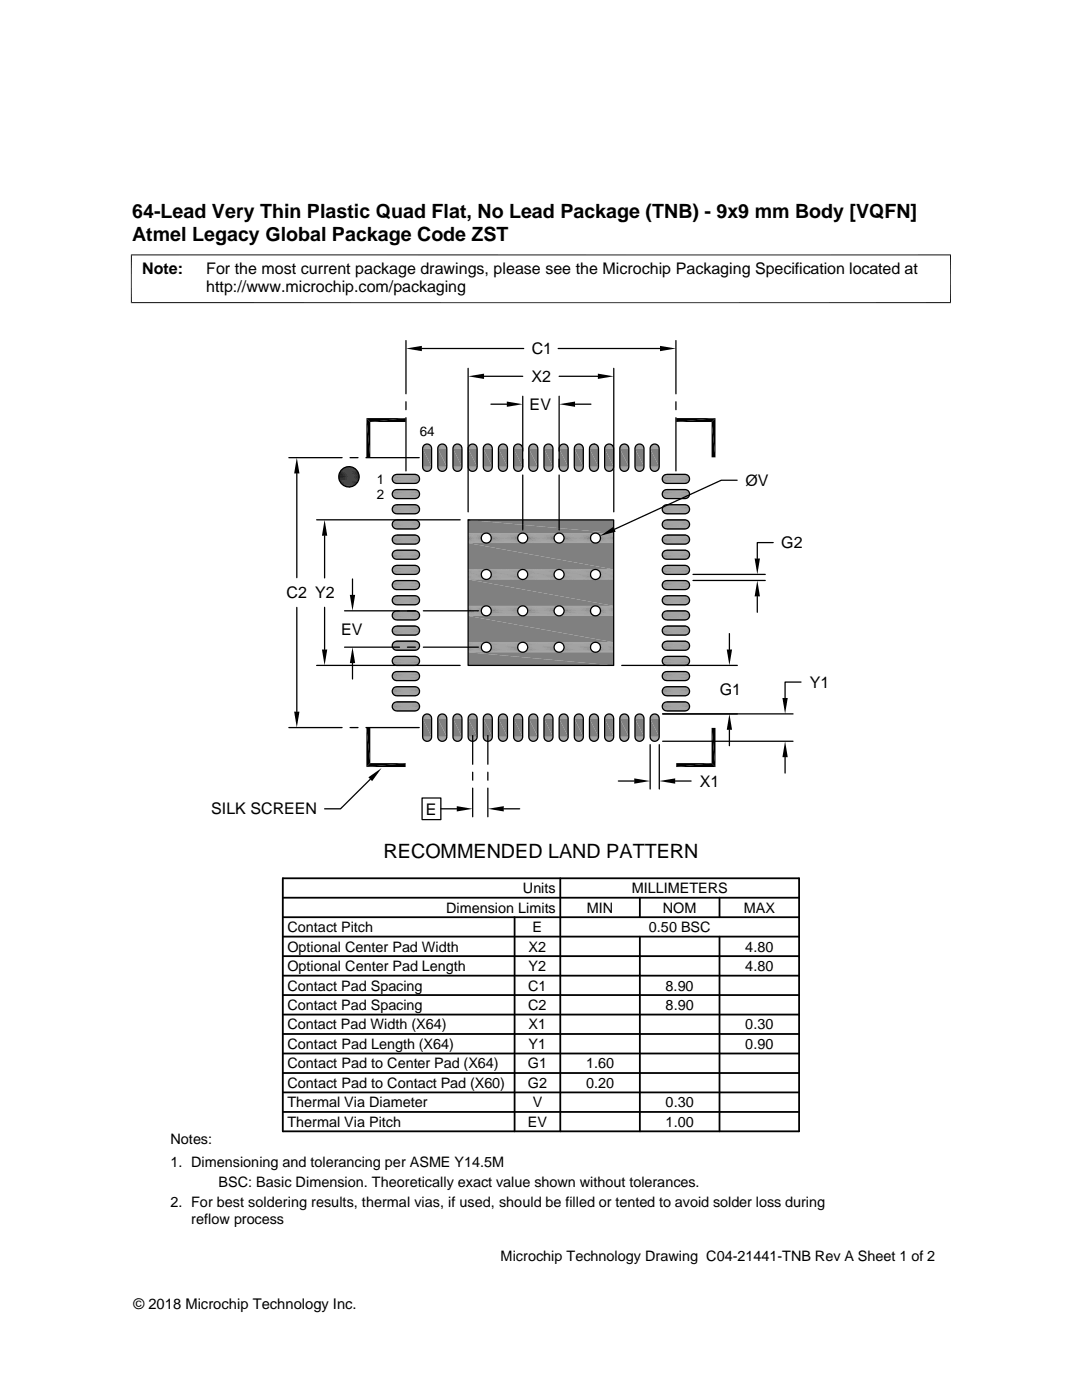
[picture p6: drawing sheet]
<svg xmlns="http://www.w3.org/2000/svg" width="216mm" height="279mm" viewBox="0 0 216 279" stroke-linecap="round" stroke-linejoin="round" font-family="sans-serif">
<defs><g id="words">
<g font-size="3.9">
<text x="26.4" y="43.5">64-Lead Very Thin Plastic Quad Flat, No Lead Package (TNB) - 9x9 mm Body [VQFN]</text>
<text x="26.4" y="48">Atmel Legacy Global Package Code ZST</text>
<text x="76.5" y="171.1">RECOMMENDED LAND PATTERN</text>
</g>
<g font-size="3.2">
<text x="28.4" y="54.6">Note:</text>
<text x="41.1" y="58.3">http://www.microchip.com/packaging</text>
<text x="41.1" y="54.6">For the most current package drawings, please see the Microchip Packaging Specification located at</text>
<text x="106.1" y="70.7">C1</text>
<text x="106.1" y="76.2">X2</text>
<text x="105.7" y="81.8">EV</text>
<text x="148.7" y="96.9">ØV</text>
<text x="155.9" y="109.4">G2</text>
<text x="57.2" y="119.4">C2 Y2</text>
<text x="68.1" y="126.7">EV</text>
<text x="161.6" y="137.3">Y1</text>
<text x="143.6" y="138.8">G1</text>
<text x="139.7" y="157">X1</text>
<text x="42.1" y="162.5">SILK SCREEN</text>
<text x="85" y="162.6">E</text>
</g>
<g font-size="2.9">
<text x="104.3" y="178.2">Units</text>
<text x="126" y="178.2">MILLIMETERS</text>
<text x="89" y="182.1">Dimension Limits</text>
<text x="117.1" y="182.1">MIN</text>
<text x="132.3" y="182.1">NOM</text>
<text x="148.4" y="182.1">MAX</text>
<text x="57.3" y="189.9">Optional Center Pad Width</text>
<text x="57.3" y="186">Contact Pitch</text>
<text x="105.5" y="189.9">X2</text>
<text x="106.3" y="186">E</text>
<text x="129.5" y="186">0.50 BSC</text>
<text x="148.7" y="189.9">4.80</text>
<text x="57.3" y="193.8">Optional Center Pad Length</text>
<text x="57.3" y="197.7">Contact Pad Spacing</text>
<text x="105.4" y="197.7">C1</text>
<text x="105.5" y="193.8">Y2</text>
<text x="132.8" y="197.7">8.90</text>
<text x="148.7" y="193.8">4.80</text>
<text x="57.3" y="201.6">Contact Pad Spacing</text>
<text x="105.4" y="201.6">C2</text>
<text x="132.8" y="201.6">8.90</text>
<text x="57.3" y="209.3">Contact Pad Length (X64)</text>
<text x="57.3" y="205.4">Contact Pad Width (X64)</text>
<text x="105.5" y="209.3">Y1</text>
<text x="105.5" y="205.4">X1</text>
<text x="148.7" y="209.3">0.90</text>
<text x="148.7" y="205.4">0.30</text>
<text x="57.3" y="213.2">Contact Pad to Center Pad (X64)</text>
<text x="105.3" y="213.2">G1</text>
<text x="116.9" y="213.2">1.60</text>
<text x="57.3" y="221">Thermal Via Diameter</text>
<text x="57.3" y="217.1">Contact Pad to Contact Pad (X60)</text>
<text x="105.3" y="217.1">G2</text>
<text x="106.3" y="221">V</text>
<text x="116.9" y="217.1">0.20</text>
<text x="132.8" y="221">0.30</text>
<text x="57.3" y="224.9">Thermal Via Pitch</text>
<text x="105.3" y="224.9">EV</text>
<text x="132.8" y="224.9">1.00</text>
<text x="34" y="228.3">Notes:</text>
<text x="34" y="232.9">1. Dimensioning and tolerancing per ASME Y14.5M</text>
<text x="43.6" y="236.9">BSC: Basic Dimension. Theoretically exact value shown without tolerances.</text>
<text x="34" y="241">2. For best soldering results, thermal vias, if used, should be filled or tented to avoid solder loss during</text>
<text x="38.1" y="244.3">reflow process</text>
<text x="99.9" y="251.7">Microchip Technology Drawing C04-21441-TNB Rev A Sheet 1 of 2</text>
<text x="26.6" y="261.3">© 2018 Microchip Technology Inc.</text>
</g>
<g font-size="2.7">
<text x="83.8" y="87">64</text>
<text x="75.2" y="96.5">1</text>
<text x="75.2" y="99.5">2</text>
</g>
</g></defs>
<g fill="#808080">
<path d="M118.3 88.6h.4z"/>
<path d="M118.5 88.6h.2z"/>
<path d="M130.4 88.6h.5z"/>
<path d="M130.6 88.6h.3z"/>
<path d="M127.4 88.6h.4z"/>
<path d="M127.5 88.6h.3z"/>
<path d="M124.3 88.6h.5z"/>
<path d="M124.5 88.6h.3z"/>
<path d="M121.3 88.6h.5z"/>
<path d="M121.5 88.6h.3z"/>
<path d="M115.3 88.6h.4z"/>
<path d="M115.4 88.6h.3z"/>
<path d="M112.2 88.6h.5z"/>
<path d="M112.4 88.6h.3z"/>
<path d="M109.2 88.6h.5z"/>
<path d="M109.4 88.6h.3z"/>
<path d="M106.2 88.6h.5z"/>
<path d="M106.3 88.6h.4z"/>
<path d="M103.1 88.6h.5z"/>
<path d="M103.3 88.6h.3z"/>
<path d="M100.1 88.6h.5z"/>
<path d="M100.3 88.6h.3z"/>
<path d="M97.1 88.6h.5z"/>
<path d="M97.2 88.6h.4z"/>
<path d="M94.1 88.6h.5z"/>
<path d="M94.2 88.6h.4z"/>
<path d="M91 88.6h.5z"/>
<path d="M91.2 88.6h.3z"/>
<path d="M88 88.6h.5z"/>
<path d="M88.2 88.6h.3z"/>
<path d="M85 88.6h.5z"/>
<path d="M85.1 88.6h.4z"/>
<path d="M118.2 88.7h.7z"/>
<path d="M118.3 88.6l.6 .1z"/>
<path d="M130.2 88.7h.8z"/>
<path d="M130.4 88.6l.6 .1z"/>
<path d="M127.2 88.7h.8z"/>
<path d="M127.4 88.6l.6 .1z"/>
<path d="M124.2 88.7h.8z"/>
<path d="M124.3 88.6l.7 .1z"/>
<path d="M121.1 88.7h.9z"/>
<path d="M121.3 88.6l.7 .1z"/>
<path d="M115.1 88.7h.8z"/>
<path d="M115.3 88.6l.6 .1z"/>
<path d="M112.1 88.7h.8z"/>
<path d="M112.2 88.6l.7 .1z"/>
<path d="M109 88.7h.9z"/>
<path d="M109.2 88.6l.7 .1z"/>
<path d="M106 88.7h.8z"/>
<path d="M106.2 88.6l.6 .1z"/>
<path d="M103 88.7h.8z"/>
<path d="M103.1 88.6l.7 .1z"/>
<path d="M99.9 88.7h.9z"/>
<path d="M100.1 88.6l.7 .1z"/>
<path d="M96.9 88.7h.8z"/>
<path d="M97.1 88.6l.6 .1z"/>
<path d="M93.9 88.7h.8z"/>
<path d="M94.1 88.6l.6 .1z"/>
<path d="M90.9 88.7h.8z"/>
<path d="M91 88.6l.7 .1z"/>
<path d="M87.8 88.7h.9z"/>
<path d="M88 88.6l.7 .1z"/>
<path d="M84.8 88.7h.8z"/>
<path d="M85 88.6l.6 .1z"/>
<path d="M118 88.8h1z"/>
<path d="M118.2 88.7l.8 .1z"/>
<path d="M130.1 88.8h1.1z"/>
<path d="M130.2 88.7l1 .1z"/>
<path d="M127.1 88.8h1z"/>
<path d="M127.2 88.7l.9 .1z"/>
<path d="M124 88.8h1.1z"/>
<path d="M124.2 88.7l.9 .1z"/>
<path d="M121 88.8h1.1z"/>
<path d="M121.1 88.7l1 .1z"/>
<path d="M115 88.8h1z"/>
<path d="M115.1 88.7l.9 .1z"/>
<path d="M111.9 88.8h1.1z"/>
<path d="M112.1 88.7l.9 .1z"/>
<path d="M108.9 88.8h1.1z"/>
<path d="M109 88.7l1 .1z"/>
<path d="M105.9 88.8h1.1z"/>
<path d="M106 88.7l1 .1z"/>
<path d="M102.8 88.8h1.1z"/>
<path d="M103 88.7l.9 .1z"/>
<path d="M99.8 88.8h1.1z"/>
<path d="M99.9 88.7l1 .1z"/>
<path d="M96.8 88.8h1.1z"/>
<path d="M96.9 88.7l1 .1z"/>
<path d="M93.8 88.8h1z"/>
<path d="M93.9 88.7l.9 .1z"/>
<path d="M90.7 88.8h1.1z"/>
<path d="M90.9 88.7l.9 .1z"/>
<path d="M87.7 88.8h1.1z"/>
<path d="M87.8 88.7l1 .1z"/>
<path d="M84.7 88.8h1.1z"/>
<path d="M84.8 88.7l1 .1z"/>
<path d="M117.9 88.9l.1-.1 1.2 .1z"/>
<path d="M118 88.8l1.2 .1z"/>
<path d="M130 88.9l.1-.1 1.2 .1z"/>
<path d="M130.1 88.8l1.2 .1z"/>
<path d="M126.9 88.9l.2-.1 1.2 .1z"/>
<path d="M127.1 88.8l1.2 .1z"/>
<path d="M123.9 88.9l.1-.1 1.2 .1z"/>
<path d="M124 88.8l1.2 .1z"/>
<path d="M120.9 88.9l.1-.1 1.2 .1z"/>
<path d="M121 88.8l1.2 .1z"/>
<path d="M114.8 88.9l.2-.1 1.2 .1z"/>
<path d="M115 88.8l1.2 .1z"/>
<path d="M111.8 88.9l.1-.1 1.2 .1z"/>
<path d="M111.9 88.8l1.2 .1z"/>
<path d="M108.8 88.9l.1-.1 1.2 .1z"/>
<path d="M108.9 88.8l1.2 .1z"/>
<path d="M105.7 88.9l.2-.1 1.2 .1z"/>
<path d="M105.9 88.8l1.2 .1z"/>
<path d="M102.7 88.9l.1-.1 1.3 .1z"/>
<path d="M102.8 88.8l1.3 .1z"/>
<path d="M99.7 88.9l.1-.1 1.2 .1z"/>
<path d="M99.8 88.8l1.2 .1z"/>
<path d="M96.7 88.9l.1-.1 1.2 .1z"/>
<path d="M96.8 88.8l1.2 .1z"/>
<path d="M93.6 88.9l.2-.1 1.2 .1z"/>
<path d="M93.8 88.8l1.2 .1z"/>
<path d="M90.6 88.9l.1-.1 1.2 .1z"/>
<path d="M90.7 88.8l1.2 .1z"/>
<path d="M87.6 88.9l.1-.1 1.2 .1z"/>
<path d="M87.7 88.8l1.2 .1z"/>
<path d="M84.6 88.9l.1-.1 1.2 .1z"/>
<path d="M84.7 88.8l1.2 .1z"/>
<path d="M117.9 88.9l1.4 .1h-1.5z"/>
<path d="M117.9 88.9h1.3l.1 .1z"/>
<path d="M130 88.9l1.4 .1h-1.5z"/>
<path d="M130 88.9h1.3l.1 .1z"/>
<path d="M126.9 88.9l1.5 .1h-1.6z"/>
<path d="M126.9 88.9h1.4l.1 .1z"/>
<path d="M123.9 88.9l1.4 .1h-1.5z"/>
<path d="M123.9 88.9h1.3l.1 .1z"/>
<path d="M120.9 88.9l1.4 .1h-1.5z"/>
<path d="M120.9 88.9h1.3l.1 .1z"/>
<path d="M114.8 88.9l1.5 .1h-1.6z"/>
<path d="M114.8 88.9h1.4l.1 .1z"/>
<path d="M111.8 88.9l1.4 .1h-1.5z"/>
<path d="M111.8 88.9h1.3l.1 .1z"/>
<path d="M108.8 88.9l1.4 .1h-1.5z"/>
<path d="M108.8 88.9h1.3l.1 .1z"/>
<path d="M105.7 88.9l1.5 .1h-1.6z"/>
<path d="M105.7 88.9h1.4l.1 .1z"/>
<path d="M102.7 88.9l1.5 .1h-1.6z"/>
<path d="M102.7 88.9h1.4l.1 .1z"/>
<path d="M99.7 88.9l1.4 .1h-1.5z"/>
<path d="M99.7 88.9h1.3l.1 .1z"/>
<path d="M96.7 88.9l1.4 .1h-1.5z"/>
<path d="M96.7 88.9h1.3l.1 .1z"/>
<path d="M93.6 88.9l1.5 .1h-1.6z"/>
<path d="M93.6 88.9h1.4l.1 .1z"/>
<path d="M90.6 88.9l1.5 .1h-1.6z"/>
<path d="M90.6 88.9h1.3l.2 .1z"/>
<path d="M87.6 88.9l1.4 .1h-1.5z"/>
<path d="M87.6 88.9h1.3l.1 .1z"/>
<path d="M84.6 88.9l1.4 .1h-1.5z"/>
<path d="M84.6 88.9h1.3l.1 .1z"/>
<path d="M117.8 89l1.6 .2h-1.7z"/>
<path d="M117.8 89h1.5l.1 .2z"/>
<path d="M129.9 89l1.6 .2h-1.7z"/>
<path d="M129.9 89h1.5l.1 .2z"/>
<path d="M126.8 89l1.7 .2h-1.7z"/>
<path d="M126.8 89h1.6l.1 .2z"/>
<path d="M123.8 89l1.6 .2h-1.7z"/>
<path d="M123.8 89h1.5l.1 .2z"/>
<path d="M120.8 89l1.6 .2h-1.7z"/>
<path d="M120.8 89h1.5l.1 .2z"/>
<path d="M114.7 89l1.7 .2h-1.7z"/>
<path d="M114.7 89h1.6l.1 .2z"/>
<path d="M111.7 89l1.6 .2h-1.7z"/>
<path d="M111.7 89h1.5l.1 .2z"/>
<path d="M108.7 89l1.6 .2h-1.7z"/>
<path d="M108.7 89h1.5l.1 .2z"/>
<path d="M105.6 89l1.7 .2h-1.7z"/>
<path d="M105.6 89h1.6l.1 .2z"/>
<path d="M102.6 89l1.6 .2h-1.7z"/>
<path d="M102.6 89h1.6v.2z"/>
<path d="M99.6 89l1.6 .2h-1.7z"/>
<path d="M99.6 89h1.5l.1 .2z"/>
<path d="M96.6 89l1.6 .2h-1.7z"/>
<path d="M96.6 89h1.5l.1 .2z"/>
<path d="M93.5 89l1.6 .2h-1.6z"/>
<path d="M93.5 89h1.6v.2z"/>
<path d="M90.5 89l1.6 .2h-1.7z"/>
<path d="M90.5 89h1.6v.2z"/>
<path d="M87.5 89l1.6 .2h-1.7z"/>
<path d="M87.5 89h1.5l.1 .2z"/>
<path d="M84.5 89l1.6 .2h-1.7z"/>
<path d="M84.5 89h1.5l.1 .2z"/>
<path d="M117.7 89.2l1.7 .1h-1.8z"/>
<path d="M117.7 89.2h1.7v.1z"/>
<path d="M129.8 89.2l1.7 .2h-1.8z"/>
<path d="M129.8 89.2h1.7v.2z"/>
<path d="M126.8 89.2l1.7 .2h-1.8z"/>
<path d="M126.8 89.2h1.7v.2z"/>
<path d="M123.7 89.2l1.8 .2h-1.8z"/>
<path d="M123.7 89.2h1.7l.1 .2z"/>
<path d="M120.7 89.2l1.7 .2h-1.8z"/>
<path d="M120.7 89.2h1.7v.2z"/>
<path d="M114.7 89.2l1.7 .2h-1.8z"/>
<path d="M114.7 89.2h1.7v.2z"/>
<path d="M111.6 89.2l1.8 .2h-1.8z"/>
<path d="M111.6 89.2h1.7l.1 .2z"/>
<path d="M108.6 89.2l1.7 .2h-1.8z"/>
<path d="M108.6 89.2h1.7v.2z"/>
<path d="M105.6 89.2l1.7 .2h-1.8z"/>
<path d="M105.6 89.2h1.7v.2z"/>
<path d="M102.5 89.2l1.8 .2h-1.8z"/>
<path d="M102.5 89.2h1.7l.1 .2z"/>
<path d="M99.5 89.2l1.8 .2h-1.8z"/>
<path d="M99.5 89.2h1.7l.1 .2z"/>
<path d="M96.5 89.2l1.7 .2h-1.8z"/>
<path d="M96.5 89.2h1.7v.2z"/>
<path d="M93.5 89.2l1.7 .2h-1.8z"/>
<path d="M93.5 89.2h1.6l.1 .2z"/>
<path d="M90.4 89.2l1.8 .2h-1.8z"/>
<path d="M90.4 89.2h1.7l.1 .2z"/>
<path d="M87.4 89.2l1.8 .2h-1.8z"/>
<path d="M87.4 89.2h1.7l.1 .2z"/>
<path d="M84.4 89.2l1.7 .2h-1.8z"/>
<path d="M84.4 89.2h1.7v.2z"/>
<path d="M129.7 89.4l1.8 .1h-1.8z"/>
<path d="M129.7 89.4h1.8v.1z"/>
<path d="M126.7 89.4l1.8 .1h-1.8z"/>
<path d="M126.7 89.4h1.8v.1z"/>
<path d="M123.7 89.4l1.8 .1h-1.8z"/>
<path d="M123.7 89.4h1.8v.1z"/>
<path d="M120.6 89.4l1.8 .1h-1.8z"/>
<path d="M120.6 89.4h1.8v.1z"/>
<path d="M117.6 89.3l1.8 .2h-1.8z"/>
<path d="M117.6 89.3h1.8v.2z"/>
<path d="M114.6 89.4l1.8 .1h-1.8z"/>
<path d="M114.6 89.4h1.8v.1z"/>
<path d="M111.6 89.4l1.8 .1h-1.8z"/>
<path d="M111.6 89.4h1.8v.1z"/>
<path d="M108.5 89.4l1.8 .1h-1.8z"/>
<path d="M108.5 89.4h1.8v.1z"/>
<path d="M105.5 89.4l1.8 .1h-1.8z"/>
<path d="M105.5 89.4h1.8v.1z"/>
<path d="M102.5 89.4l1.8 .1h-1.8z"/>
<path d="M102.5 89.4h1.8v.1z"/>
<path d="M99.5 89.4l1.8 .1h-1.8z"/>
<path d="M99.5 89.4h1.8v.1z"/>
<path d="M96.4 89.4l1.8 .1h-1.8z"/>
<path d="M96.4 89.4h1.8v.1z"/>
<path d="M93.4 89.4l1.8 .1h-1.8z"/>
<path d="M93.4 89.4h1.8v.1z"/>
<path d="M90.4 89.4l1.8 .1h-1.8z"/>
<path d="M90.4 89.4h1.8v.1z"/>
<path d="M87.4 89.4l1.8 .1h-1.8z"/>
<path d="M87.4 89.4h1.8v.1z"/>
<path d="M84.3 89.4l1.8 .1h-1.8z"/>
<path d="M84.3 89.4h1.8v.1z"/>
<path d="M129.7 89.5l1.8 3.7h-1.8z"/>
<path d="M129.7 89.5h1.8v3.7z"/>
<path d="M126.7 89.5l1.8 3.7h-1.8z"/>
<path d="M126.7 89.5h1.8v3.7z"/>
<path d="M123.7 89.5l1.8 3.7h-1.8z"/>
<path d="M123.7 89.5h1.8v3.7z"/>
<path d="M120.6 89.5l1.8 3.7h-1.8z"/>
<path d="M120.6 89.5h1.8v3.7z"/>
<path d="M117.6 89.5l1.8 3.7h-1.8z"/>
<path d="M117.6 89.5h1.8v3.7z"/>
<path d="M114.6 89.5l1.8 3.7h-1.8z"/>
<path d="M114.6 89.5h1.8v3.7z"/>
<path d="M111.6 89.5l1.8 3.7h-1.8z"/>
<path d="M111.6 89.5h1.8v3.7z"/>
<path d="M108.5 89.5l1.8 3.7h-1.8z"/>
<path d="M108.5 89.5h1.8v3.7z"/>
<path d="M105.5 89.5l1.8 3.7h-1.8z"/>
<path d="M105.5 89.5h1.8v3.7z"/>
<path d="M102.5 89.5l1.8 3.7h-1.8z"/>
<path d="M102.5 89.5h1.8v3.7z"/>
<path d="M99.5 89.5l1.8 3.7h-1.8z"/>
<path d="M99.5 89.5h1.8v3.7z"/>
<path d="M96.4 89.5l1.8 3.7h-1.8z"/>
<path d="M96.4 89.5h1.8v3.7z"/>
<path d="M93.4 89.5l1.8 3.7h-1.8z"/>
<path d="M93.4 89.5h1.8v3.7z"/>
<path d="M90.4 89.5l1.8 3.7h-1.8z"/>
<path d="M90.4 89.5h1.8v3.7z"/>
<path d="M87.4 89.5l1.8 3.7h-1.8z"/>
<path d="M87.4 89.5h1.8v3.7z"/>
<path d="M84.3 89.5l1.8 3.7h-1.8z"/>
<path d="M84.3 89.5h1.8v3.7z"/>
<path d="M129.7 93.2l1.8 .1h-1.8z"/>
<path d="M129.7 93.2h1.8v.1z"/>
<path d="M126.7 93.2l1.8 .1h-1.8z"/>
<path d="M126.7 93.2h1.8v.1z"/>
<path d="M123.7 93.2l1.8 .1h-1.8z"/>
<path d="M123.7 93.2h1.8v.1z"/>
<path d="M120.6 93.2l1.8 .1h-1.8z"/>
<path d="M120.6 93.2h1.8v.1z"/>
<path d="M117.6 93.2l1.8 .1h-1.8z"/>
<path d="M117.6 93.2h1.8v.1z"/>
<path d="M114.6 93.2l1.8 .1h-1.8z"/>
<path d="M114.6 93.2h1.8v.1z"/>
<path d="M111.6 93.2l1.8 .1h-1.8z"/>
<path d="M111.6 93.2h1.8v.1z"/>
<path d="M108.5 93.2l1.8 .1h-1.8z"/>
<path d="M108.5 93.2h1.8v.1z"/>
<path d="M105.5 93.2l1.8 .1h-1.8z"/>
<path d="M105.5 93.2h1.8v.1z"/>
<path d="M102.5 93.2l1.8 .1h-1.8z"/>
<path d="M102.5 93.2h1.8v.1z"/>
<path d="M99.5 93.2l1.8 .1h-1.8z"/>
<path d="M99.5 93.2h1.8v.1z"/>
<path d="M96.4 93.2l1.8 .1h-1.8z"/>
<path d="M96.4 93.2h1.8v.1z"/>
<path d="M93.4 93.2l1.8 .1h-1.8z"/>
<path d="M93.4 93.2h1.8v.1z"/>
<path d="M90.4 93.2l1.8 .1h-1.8z"/>
<path d="M90.4 93.2h1.8v.1z"/>
<path d="M87.4 93.2l1.8 .1h-1.8z"/>
<path d="M87.4 93.2h1.8v.1z"/>
<path d="M84.3 93.2l1.8 .1h-1.8z"/>
<path d="M84.3 93.2h1.8v.1z"/>
<path d="M129.7 93.3l1.8 .2h-1.7z"/>
<path d="M129.7 93.3h1.8v.2z"/>
<path d="M126.7 93.3l1.8 .2h-1.7z"/>
<path d="M126.7 93.3h1.8v.2z"/>
<path d="M123.7 93.3l1.7 .2h-1.7z"/>
<path d="M123.7 93.3h1.8l-.1 .2z"/>
<path d="M120.6 93.3l1.8 .2h-1.7z"/>
<path d="M120.6 93.3h1.8v.2z"/>
<path d="M117.6 93.3l1.8 .2h-1.7z"/>
<path d="M117.6 93.3h1.8v.2z"/>
<path d="M114.6 93.3l1.8 .2h-1.7z"/>
<path d="M114.6 93.3h1.8v.2z"/>
<path d="M111.6 93.3l1.7 .2h-1.7z"/>
<path d="M111.6 93.3h1.8l-.1 .2z"/>
<path d="M108.5 93.3l1.8 .2h-1.7z"/>
<path d="M108.5 93.3h1.8v.2z"/>
<path d="M105.5 93.3l1.8 .2h-1.7z"/>
<path d="M105.5 93.3h1.8v.2z"/>
<path d="M102.5 93.3l1.7 .2h-1.7z"/>
<path d="M102.5 93.3h1.8l-.1 .2z"/>
<path d="M99.5 93.3l1.7 .2h-1.7z"/>
<path d="M99.5 93.3h1.8l-.1 .2z"/>
<path d="M96.4 93.3l1.8 .2h-1.7z"/>
<path d="M96.4 93.3h1.8v.2z"/>
<path d="M93.4 93.3l1.7 .2h-1.6z"/>
<path d="M93.4 93.3h1.8l-.1 .2z"/>
<path d="M90.4 93.3l1.7 .2h-1.7z"/>
<path d="M90.4 93.3h1.8l-.1 .2z"/>
<path d="M87.4 93.3l1.7 .2h-1.7z"/>
<path d="M87.4 93.3h1.8l-.1 .2z"/>
<path d="M84.3 93.3l1.8 .2h-1.7z"/>
<path d="M84.3 93.3h1.8v.2z"/>
<path d="M129.8 93.5l1.6 .1h-1.5z"/>
<path d="M129.8 93.5h1.7l-.1 .1z"/>
<path d="M126.8 93.5l1.6 .1h-1.6z"/>
<path d="M126.8 93.5h1.7l-.1 .1z"/>
<path d="M123.7 93.5l1.6 .1h-1.5z"/>
<path d="M123.7 93.5h1.7l-.1 .1z"/>
<path d="M120.7 93.5l1.6 .1h-1.5z"/>
<path d="M120.7 93.5h1.7l-.1 .1z"/>
<path d="M117.7 93.5l1.6 .1h-1.5z"/>
<path d="M117.7 93.5h1.7l-.1 .1z"/>
<path d="M114.7 93.5l1.6 .1h-1.6z"/>
<path d="M114.7 93.5h1.7l-.1 .1z"/>
<path d="M111.6 93.5l1.6 .1h-1.5z"/>
<path d="M111.6 93.5h1.7l-.1 .1z"/>
<path d="M108.6 93.5l1.6 .1h-1.5z"/>
<path d="M108.6 93.5h1.7l-.1 .1z"/>
<path d="M105.6 93.5l1.6 .1h-1.6z"/>
<path d="M105.6 93.5h1.7l-.1 .1z"/>
<path d="M102.5 93.5l1.7 .1h-1.6z"/>
<path d="M102.5 93.5h1.7v.1z"/>
<path d="M99.5 93.5l1.6 .1h-1.5z"/>
<path d="M99.5 93.5h1.7l-.1 .1z"/>
<path d="M96.5 93.5l1.6 .1h-1.5z"/>
<path d="M96.5 93.5h1.7l-.1 .1z"/>
<path d="M93.5 93.5l1.6 .1h-1.6z"/>
<path d="M93.5 93.5h1.6v.1z"/>
<path d="M90.4 93.5l1.7 .1h-1.6z"/>
<path d="M90.4 93.5h1.7v.1z"/>
<path d="M87.4 93.5l1.6 .1h-1.5z"/>
<path d="M87.4 93.5h1.7l-.1 .1z"/>
<path d="M84.4 93.5l1.6 .1h-1.5z"/>
<path d="M84.4 93.5h1.7l-.1 .1z"/>
<path d="M129.9 93.6l1.4 .2h-1.3z"/>
<path d="M129.9 93.6h1.5l-.1 .2z"/>
<path d="M126.8 93.6l1.5 .2h-1.4z"/>
<path d="M126.8 93.6h1.6l-.1 .2z"/>
<path d="M123.8 93.6l1.4 .2h-1.3z"/>
<path d="M123.8 93.6h1.5l-.1 .2z"/>
<path d="M120.8 93.6l1.4 .2h-1.3z"/>
<path d="M120.8 93.6h1.5l-.1 .2z"/>
<path d="M117.8 93.6l1.4 .2h-1.3z"/>
<path d="M117.8 93.6h1.5l-.1 .2z"/>
<path d="M114.7 93.6l1.5 .2h-1.4z"/>
<path d="M114.7 93.6h1.6l-.1 .2z"/>
<path d="M111.7 93.6l1.4 .2h-1.3z"/>
<path d="M111.7 93.6h1.5l-.1 .2z"/>
<path d="M108.7 93.6l1.4 .2h-1.3z"/>
<path d="M108.7 93.6h1.5l-.1 .2z"/>
<path d="M105.6 93.6l1.5 .2h-1.4z"/>
<path d="M105.6 93.6h1.6l-.1 .2z"/>
<path d="M102.6 93.6l1.5 .2h-1.4z"/>
<path d="M102.6 93.6h1.6l-.1 .2z"/>
<path d="M99.6 93.6l1.4 .2h-1.3z"/>
<path d="M99.6 93.6h1.5l-.1 .2z"/>
<path d="M96.6 93.6l1.4 .2h-1.3z"/>
<path d="M96.6 93.6h1.5l-.1 .2z"/>
<path d="M93.5 93.6l1.5 .2h-1.4z"/>
<path d="M93.5 93.6h1.6l-.1 .2z"/>
<path d="M90.5 93.6l1.4 .2h-1.3z"/>
<path d="M90.5 93.6h1.6l-.2 .2z"/>
<path d="M87.5 93.6l1.4 .2h-1.3z"/>
<path d="M87.5 93.6h1.5l-.1 .2z"/>
<path d="M84.5 93.6l1.4 .2h-1.3z"/>
<path d="M84.5 93.6h1.5l-.1 .2z"/>
<path d="M130 93.8l1.2 .1z"/>
<path d="M130 93.8h1.3l-.1 .1z"/>
<path d="M126.9 93.8l1.2 .1z"/>
<path d="M126.9 93.8h1.4l-.2 .1z"/>
<path d="M123.9 93.8l1.2 .1z"/>
<path d="M123.9 93.8h1.3l-.1 .1z"/>
<path d="M120.9 93.8l1.2 .1z"/>
<path d="M120.9 93.8h1.3l-.1 .1z"/>
<path d="M117.9 93.8l1.2 .1z"/>
<path d="M117.9 93.8h1.3l-.1 .1z"/>
<path d="M114.8 93.8l1.2 .1z"/>
<path d="M114.8 93.8h1.4l-.2 .1z"/>
<path d="M111.8 93.8l1.2 .1z"/>
<path d="M111.8 93.8h1.3l-.1 .1z"/>
<path d="M108.8 93.8l1.2 .1z"/>
<path d="M108.8 93.8h1.3l-.1 .1z"/>
<path d="M105.7 93.8l1.3 .1z"/>
<path d="M105.7 93.8h1.4l-.1 .1z"/>
<path d="M102.7 93.8l1.2 .1z"/>
<path d="M102.7 93.8h1.4l-.2 .1z"/>
<path d="M99.7 93.8l1.2 .1z"/>
<path d="M99.7 93.8h1.3l-.1 .1z"/>
<path d="M96.7 93.8l1.2 .1z"/>
<path d="M96.7 93.8h1.3l-.1 .1z"/>
<path d="M93.6 93.8l1.2 .1z"/>
<path d="M93.6 93.8h1.4l-.2 .1z"/>
<path d="M90.6 93.8l1.2 .1z"/>
<path d="M90.6 93.8h1.3l-.1 .1z"/>
<path d="M87.6 93.8l1.2 .1z"/>
<path d="M87.6 93.8h1.3l-.1 .1z"/>
<path d="M84.6 93.8l1.2 .1z"/>
<path d="M84.6 93.8h1.3l-.1 .1z"/>
<path d="M130.1 93.9l.9 .1z"/>
<path d="M130.1 93.9h1.1z"/>
<path d="M127.1 93.9l.9 .1z"/>
<path d="M127.1 93.9h1z"/>
<path d="M124 93.9l1 .1z"/>
<path d="M124 93.9h1.1z"/>
<path d="M121 93.9l1 .1z"/>
<path d="M121 93.9h1.1z"/>
<path d="M118 93.9l.9 .1z"/>
<path d="M118 93.9h1.1z"/>
<path d="M115 93.9l.9 .1z"/>
<path d="M115 93.9h1z"/>
<path d="M111.9 93.9l1 .1z"/>
<path d="M111.9 93.9h1.1z"/>
<path d="M108.9 93.9l1 .1z"/>
<path d="M108.9 93.9h1.1z"/>
<path d="M105.9 93.9l.9 .1z"/>
<path d="M105.9 93.9h1.1z"/>
<path d="M102.8 93.9l1 .1z"/>
<path d="M102.8 93.9h1.1z"/>
<path d="M99.8 93.9l1 .1z"/>
<path d="M99.8 93.9h1.1z"/>
<path d="M96.8 93.9l.9 .1z"/>
<path d="M96.8 93.9h1.1z"/>
<path d="M93.8 93.9l.9 .1z"/>
<path d="M93.8 93.9h1z"/>
<path d="M90.7 93.9l1 .1z"/>
<path d="M90.7 93.9h1.1z"/>
<path d="M87.7 93.9l1 .1z"/>
<path d="M87.7 93.9h1.1z"/>
<path d="M84.7 93.9l.9 .1z"/>
<path d="M84.7 93.9h1.1z"/>
<path d="M130.2 94h.7z"/>
<path d="M130.2 94h.8z"/>
<path d="M127.2 94h.6z"/>
<path d="M127.2 94h.8z"/>
<path d="M124.2 94h.6z"/>
<path d="M124.2 94h.8z"/>
<path d="M121.1 94h.7z"/>
<path d="M121.1 94h.9z"/>
<path d="M118.1 94h.7z"/>
<path d="M118.1 94h.8z"/>
<path d="M115.1 94h.6z"/>
<path d="M115.1 94h.8z"/>
<path d="M112.1 94h.6z"/>
<path d="M112.1 94h.8z"/>
<path d="M109 94h.7z"/>
<path d="M109 94h.9z"/>
<path d="M106 94h.7z"/>
<path d="M106 94h.8z"/>
<path d="M103 94h.6z"/>
<path d="M103 94h.8z"/>
<path d="M99.9 94h.7z"/>
<path d="M99.9 94h.9z"/>
<path d="M96.9 94h.7z"/>
<path d="M96.9 94h.8z"/>
<path d="M93.9 94h.7z"/>
<path d="M93.9 94h.8z"/>
<path d="M90.9 94h.6z"/>
<path d="M90.9 94h.8z"/>
<path d="M87.8 94h.7z"/>
<path d="M87.8 94h.9z"/>
<path d="M84.8 94h.7z"/>
<path d="M84.8 94h.8z"/>
<path d="M130.4 94l.3 .1z"/>
<path d="M130.4 94h.5z"/>
<path d="M127.4 94l.3 .1z"/>
<path d="M127.4 94h.4z"/>
<path d="M124.3 94l.4 .1z"/>
<path d="M124.3 94h.5z"/>
<path d="M121.3 94l.3 .1z"/>
<path d="M121.3 94h.5z"/>
<path d="M118.3 94l.3 .1z"/>
<path d="M118.3 94h.5z"/>
<path d="M115.3 94l.3 .1z"/>
<path d="M115.3 94h.4z"/>
<path d="M112.2 94l.3 .1z"/>
<path d="M112.2 94h.5z"/>
<path d="M109.2 94l.3 .1z"/>
<path d="M109.2 94h.5z"/>
<path d="M106.2 94l.3 .1z"/>
<path d="M106.2 94h.5z"/>
<path d="M103.1 94l.4 .1z"/>
<path d="M103.1 94h.5z"/>
<path d="M100.1 94l.3 .1z"/>
<path d="M100.1 94h.5z"/>
<path d="M97.1 94l.3 .1z"/>
<path d="M97.1 94h.5z"/>
<path d="M94.1 94l.3 .1z"/>
<path d="M94.1 94h.5z"/>
<path d="M91 94l.4 .1z"/>
<path d="M91 94h.5z"/>
<path d="M88 94l.3 .1z"/>
<path d="M88 94h.5z"/>
<path d="M85 94l.3 .1z"/>
<path d="M85 94h.5z"/>
</g>
<g fill="none" stroke="#808080" stroke-width=".2">
<path d="M78.3 95.4h5.4M78.3 98.4h5.4M78.3 95.6h5.4M78.3 95.7h5.4M78.3 98.6h5.4M78.3 98.8h5.4M78.3 95.3h5.4M78.3 98.3h5.4M78.3 95.9h5.4M78.3 98.9h5.4M78.4 96.1h5.2M78.4 99.1h5.2"/>
<path d="M78.4 95.1h5.2M78.4 98.1h5.2M78.4 96.2h5.1M78.4 99.2h5.1M78.4 95h5.1M78.4 98h5.1M78.5 94.9h4.9M78.5 97.9h4.9M78.5 96.3h4.9M78.5 99.3h4.9M78.7 94.8h4.6M78.7 97.8h4.6"/>
<path d="M78.7 96.4h4.6M78.7 99.4h4.6M78.8 94.7h4.3M78.8 97.7h4.3M78.8 96.4h4.3M78.8 99.5h4.3M79 96.5h4M79 99.5h4M132.1 95.6h5.5M132.1 95.7h5.5M132.1 98.6h5.5M132.1 98.8h5.5"/>
<path d="M132.1 95.4h5.5M132.1 98.4h5.5M132.2 95.3h5.4M132.2 98.3h5.4M132.2 95.9h5.4M132.2 98.9h5.4M132.2 95.1h5.3M132.2 98.1h5.3M132.2 96.1h5.3M132.2 99.1h5.3M132.3 96.2h5.1M132.3 99.2h5.1"/>
<path d="M132.3 95h5.1M132.3 98h5.1M132.4 94.9h4.9M132.4 97.9h4.9M132.4 96.3h4.9M132.4 99.3h4.9M132.6 96.4h4.6M132.6 99.4h4.6M132.6 94.8h4.6M132.6 97.8h4.6M132.7 94.7h4.3M132.7 97.7h4.3"/>
<path d="M132.7 96.4h4.3M132.7 99.5h4.3M132.9 96.5h3.9M132.9 99.5h3.9M78.3 101.5h5.4M78.3 104.5h5.4M78.3 107.5h5.4M78.3 110.6h5.4M78.3 113.6h5.4M78.3 116.6h5.4M78.3 119.6h5.4M78.3 101.6h5.4"/>
<path d="M78.3 101.8h5.4M78.3 104.6h5.4M78.3 104.8h5.4M78.3 107.7h5.4M78.3 107.8h5.4M78.3 110.7h5.4M78.3 110.9h5.4M78.3 113.7h5.4M78.3 113.9h5.4M78.3 116.8h5.4M78.3 116.9h5.4M78.3 119.8h5.4"/>
<path d="M78.3 120h5.4M78.3 101.3h5.4M78.3 104.3h5.4M78.3 107.4h5.4M78.3 110.4h5.4M78.3 113.4h5.4M78.3 116.4h5.4M78.3 119.5h5.4M78.3 102h5.4M78.3 105h5.4M78.3 108h5.4M78.3 111h5.4"/>
<path d="M78.3 114.1h5.4M78.3 117.1h5.4M78.4 102.1h5.2M78.4 105.1h5.2M78.4 108.2h5.2M78.4 111.2h5.2M78.4 114.2h5.2M78.4 117.2h5.2M78.4 101.2h5.2M78.4 104.2h5.2M78.4 107.2h5.2M78.4 110.2h5.2"/>
<path d="M78.4 113.3h5.2M78.4 116.3h5.2M78.4 119.3h5.2M78.4 102.2h5.1M78.4 105.3h5.1M78.4 108.3h5.1M78.4 111.3h5.1M78.4 114.3h5.1M78.4 117.4h5.1M78.4 101h5.1M78.4 104.1h5.1M78.4 107.1h5.1"/>
<path d="M78.4 110.1h5.1M78.4 113.1h5.1M78.4 116.2h5.1M78.4 119.2h5.1M78.5 100.9h4.9M78.5 103.9h4.9M78.5 107h4.9M78.5 110h4.9M78.5 113h4.9M78.5 116h4.9M78.5 119.1h4.9M78.5 102.4h4.9"/>
<path d="M78.5 105.4h4.9M78.5 108.4h4.9M78.5 111.4h4.9M78.5 114.5h4.9M78.5 117.5h4.9M78.7 100.8h4.6M78.7 103.8h4.6M78.7 106.9h4.6M78.7 109.9h4.6M78.7 112.9h4.6M78.7 116h4.6M78.7 119h4.6"/>
<path d="M78.7 102.4h4.6M78.7 105.5h4.6M78.7 108.5h4.6M78.7 111.5h4.6M78.7 114.5h4.6M78.7 117.6h4.6M78.8 100.8h4.3M78.8 103.8h4.3M78.8 106.8h4.3M78.8 109.8h4.3M78.8 112.9h4.3M78.8 115.9h4.3"/>
<path d="M78.8 118.9h4.3M78.8 102.5h4.3M78.8 105.5h4.3M78.8 108.6h4.3M78.8 111.6h4.3M78.8 114.6h4.3M78.8 117.6h4.3M79 100.7h4M79 109.8h4M79 118.9h4M79 105.6h4M79 108.6h4"/>
<path d="M79 114.6h4M79 117.7h4M132.1 101.6h5.5M132.1 101.8h5.5M132.1 104.6h5.5M132.1 104.8h5.5M132.1 107.7h5.5M132.1 107.8h5.5M132.1 110.7h5.5M132.1 110.9h5.5M132.1 113.7h5.5M132.1 113.9h5.5"/>
<path d="M132.1 116.8h5.5M132.1 116.9h5.5M132.1 119.8h5.5M132.1 120h5.5M132.1 101.5h5.5M132.1 104.5h5.5M132.1 107.5h5.5M132.1 110.6h5.5M132.1 113.6h5.5M132.1 116.6h5.5M132.1 119.6h5.5M132.2 101.3h5.4"/>
<path d="M132.2 104.3h5.4M132.2 107.4h5.4M132.2 110.4h5.4M132.2 113.4h5.4M132.2 116.4h5.4M132.2 119.5h5.4M132.2 102h5.4M132.2 105h5.4M132.2 108h5.4M132.2 111h5.4M132.2 114.1h5.4M132.2 117.1h5.4"/>
<path d="M132.2 101.2h5.3M132.2 104.2h5.3M132.2 107.2h5.3M132.2 110.2h5.3M132.2 113.3h5.3M132.2 116.3h5.3M132.2 119.3h5.3M132.2 102.1h5.3M132.2 105.1h5.3M132.2 108.2h5.3M132.2 111.2h5.3M132.2 114.2h5.3"/>
<path d="M132.2 117.2h5.3M132.3 102.2h5.1M132.3 105.3h5.1M132.3 108.3h5.1M132.3 111.3h5.1M132.3 114.3h5.1M132.3 117.4h5.1M132.3 101h5.1M132.3 104.1h5.1M132.3 107.1h5.1M132.3 110.1h5.1M132.3 113.1h5.1"/>
<path d="M132.3 116.2h5.1M132.3 119.2h5.1M132.4 100.9h4.9M132.4 103.9h4.9M132.4 107h4.9M132.4 110h4.9M132.4 113h4.9M132.4 116h4.9M132.4 119.1h4.9M132.4 102.4h4.9M132.4 105.4h4.9M132.4 108.4h4.9"/>
<path d="M132.4 111.4h4.9M132.4 114.5h4.9M132.4 117.5h4.9M132.6 102.4h4.6M132.6 105.5h4.6M132.6 108.5h4.6M132.6 111.5h4.6M132.6 114.5h4.6M132.6 117.6h4.6M132.6 100.8h4.6M132.6 103.8h4.6M132.6 106.9h4.6"/>
<path d="M132.6 109.9h4.6M132.6 112.9h4.6M132.6 116h4.6M132.6 119h4.6M132.7 100.8h4.3M132.7 103.8h4.3M132.7 106.8h4.3M132.7 109.8h4.3M132.7 112.9h4.3M132.7 115.9h4.3M132.7 118.9h4.3M132.7 102.5h4.3"/>
<path d="M132.7 105.5h4.3M132.7 108.6h4.3M132.7 111.6h4.3M132.7 114.6h4.3M132.7 117.6h4.3M132.9 105.6h3.9M132.9 108.6h3.9M132.9 114.6h3.9M132.9 117.7h3.9M132.9 100.7h3.9M132.9 109.8h3.9M132.9 118.9h3.9"/>
<path d="M78.3 128.8h5.4M78.3 128.9h5.4M78.3 122.7h5.4M78.3 125.7h5.4M78.3 128.7h5.4M78.3 131.7h5.4M78.3 134.8h5.4M78.3 137.8h5.4M78.3 122.8h5.4M78.3 123h5.4M78.3 125.8h5.4M78.3 126h5.4"/>
<path d="M78.3 129h5.4M78.3 129.1h5.4M78.3 131.9h5.4M78.3 132.1h5.4M78.3 134.9h5.4M78.3 135.1h5.4M78.3 138h5.4M78.3 138.1h5.4M78.3 122.5h5.4M78.3 125.5h5.4M78.3 131.6h5.4M78.3 134.6h5.4"/>
<path d="M78.3 137.6h5.4M78.3 128.6h5.4M78.3 120.1h5.4M78.3 123.1h5.4M78.3 126.2h5.4M78.3 129.2h5.4M78.3 132.2h5.4M78.3 135.3h5.4M78.3 138.3h5.4M78.3 128.5h5.3M78.3 129.3h5.3M78.4 120.3h5.2"/>
<path d="M78.4 123.3h5.2M78.4 126.3h5.2M78.4 129.3h5.2M78.4 132.4h5.2M78.4 135.4h5.2M78.4 138.4h5.2M78.4 122.3h5.2M78.4 125.4h5.2M78.4 131.4h5.2M78.4 134.5h5.2M78.4 137.5h5.2M78.4 128.4h5.2"/>
<path d="M78.4 128.4h5.1M78.4 129.4h5.1M78.4 120.4h5.1M78.4 123.4h5.1M78.4 126.4h5.1M78.4 129.5h5.1M78.4 132.5h5.1M78.4 135.5h5.1M78.4 138.6h5.1M78.4 122.2h5.1M78.4 125.2h5.1M78.4 131.3h5.1"/>
<path d="M78.4 134.3h5.1M78.4 137.4h5.1M78.4 128.3h5.1M78.5 128.2h4.9M78.5 129.5h4.9M78.5 122.1h4.9M78.5 125.1h4.9M78.5 131.2h4.9M78.5 134.2h4.9M78.5 137.2h4.9M78.5 120.5h4.9M78.5 123.5h4.9"/>
<path d="M78.5 126.6h4.9M78.5 132.6h4.9M78.5 135.6h4.9M78.5 138.7h4.9M78.6 129.6h4.8M78.6 128.2h4.8M78.7 128.1h4.6M78.7 129.6h4.6M78.7 122h4.6M78.7 125h4.6M78.7 131.1h4.6M78.7 134.1h4.6"/>
<path d="M78.7 137.1h4.6M78.7 120.6h4.6M78.7 123.6h4.6M78.7 126.7h4.6M78.7 129.7h4.6M78.7 132.7h4.6M78.7 135.7h4.6M78.7 138.8h4.6M78.8 122h4.3M78.8 125h4.3M78.8 131h4.3M78.8 134.1h4.3"/>
<path d="M78.8 137.1h4.3M78.8 128h4.3M78.8 120.7h4.3M78.8 123.7h4.3M78.8 126.7h4.3M78.8 129.8h4.3M78.8 132.8h4.3M78.8 135.8h4.3M78.8 138.8h4.3M79 128h4M79 121.9h4M79 131h4"/>
<path d="M79 137.1h4M79 126.7h4M79 135.8h4M132.1 122.8h5.5M132.1 123h5.5M132.1 125.8h5.5M132.1 126h5.5M132.1 128.9h5.5M132.1 129h5.5M132.1 131.9h5.5M132.1 132.1h5.5M132.1 134.9h5.5"/>
<path d="M132.1 135.1h5.5M132.1 138h5.5M132.1 138.1h5.5M132.1 122.7h5.5M132.1 125.7h5.5M132.1 128.7h5.5M132.1 131.7h5.5M132.1 134.8h5.5M132.1 137.8h5.5M132.2 122.5h5.4M132.2 125.5h5.4M132.2 128.5h5.4"/>
<path d="M132.2 131.6h5.4M132.2 134.6h5.4M132.2 137.6h5.4M132.2 120.1h5.4M132.2 123.1h5.4M132.2 126.2h5.4M132.2 129.2h5.4M132.2 132.2h5.4M132.2 135.3h5.4M132.2 138.3h5.4M132.2 122.3h5.3M132.2 125.4h5.3"/>
<path d="M132.2 128.4h5.3M132.2 131.4h5.3M132.2 134.5h5.3M132.2 137.5h5.3M132.2 120.3h5.3M132.2 123.3h5.3M132.2 126.3h5.3M132.2 129.3h5.3M132.2 132.4h5.3M132.2 135.4h5.3M132.2 138.4h5.3M132.3 120.4h5.1"/>
<path d="M132.3 123.4h5.1M132.3 126.4h5.1M132.3 129.5h5.1M132.3 132.5h5.1M132.3 135.5h5.1M132.3 138.6h5.1M132.3 122.2h5.1M132.3 125.2h5.1M132.3 128.3h5.1M132.3 131.3h5.1M132.3 134.3h5.1M132.3 137.4h5.1"/>
<path d="M132.4 122.1h4.9M132.4 125.1h4.9M132.4 128.2h4.9M132.4 131.2h4.9M132.4 134.2h4.9M132.4 137.2h4.9M132.4 120.5h4.9M132.4 123.5h4.9M132.4 126.6h4.9M132.4 129.6h4.9M132.4 132.6h4.9M132.4 135.6h4.9"/>
<path d="M132.4 138.7h4.9M132.6 120.6h4.6M132.6 123.6h4.6M132.6 126.7h4.6M132.6 129.7h4.6M132.6 132.7h4.6M132.6 135.7h4.6M132.6 138.8h4.6M132.6 122h4.6M132.6 125h4.6M132.6 128.1h4.6M132.6 131.1h4.6"/>
<path d="M132.6 134.1h4.6M132.6 137.1h4.6M132.7 122h4.3M132.7 125h4.3M132.7 128h4.3M132.7 131h4.3M132.7 134.1h4.3M132.7 137.1h4.3M132.7 120.7h4.3M132.7 123.7h4.3M132.7 126.7h4.3M132.7 129.8h4.3"/>
<path d="M132.7 132.8h4.3M132.7 135.8h4.3M132.7 138.8h4.3M132.9 126.7h3.9M132.9 135.8h3.9M132.9 121.9h3.9M132.9 128h3.9M132.9 131h3.9M132.9 137.1h3.9M78.3 140.8h5.4M78.3 141h5.4M78.3 141.1h5.4"/>
<path d="M78.3 140.7h5.4M78.3 141.3h5.4M78.4 141.5h5.2M78.4 140.5h5.2M78.4 141.6h5.1M78.4 140.4h5.1M78.5 140.3h4.9M78.5 141.7h4.9M78.7 140.2h4.6M78.7 141.8h4.6M78.8 140.1h4.3M78.8 141.9h4.3"/>
<path d="M79 140.1h4M132.1 141h5.5M132.1 141.1h5.5M132.1 140.8h5.5M132.2 140.7h5.4M132.2 141.3h5.4M132.2 140.5h5.3M132.2 141.5h5.3M132.3 141.6h5.1M132.3 140.4h5.1M132.4 140.3h4.9M132.4 141.7h4.9"/>
<path d="M132.6 141.8h4.6M132.6 140.2h4.6M132.7 140.1h4.3M132.7 141.9h4.3M132.9 140.1h3.9"/>
</g>
<g fill="#808080">
<path d="M130.4 142.5h.5z"/>
<path d="M130.6 142.5h.3z"/>
<path d="M127.4 142.5h.4z"/>
<path d="M127.5 142.5h.3z"/>
<path d="M124.3 142.5h.5z"/>
<path d="M124.5 142.5h.3z"/>
<path d="M121.3 142.5h.5z"/>
<path d="M121.5 142.5h.3z"/>
<path d="M118.3 142.5h.5z"/>
<path d="M118.4 142.5h.4z"/>
<path d="M115.3 142.5h.4z"/>
<path d="M115.4 142.5h.3z"/>
<path d="M112.2 142.5h.5z"/>
<path d="M112.4 142.5h.3z"/>
<path d="M109.2 142.5h.5z"/>
<path d="M109.4 142.5h.3z"/>
<path d="M106.2 142.5h.5z"/>
<path d="M106.3 142.5h.4z"/>
<path d="M103.1 142.5h.5z"/>
<path d="M103.3 142.5h.3z"/>
<path d="M100.1 142.5h.5z"/>
<path d="M100.3 142.5h.3z"/>
<path d="M97.1 142.5h.5z"/>
<path d="M97.2 142.5h.4z"/>
<path d="M94.1 142.5h.5z"/>
<path d="M94.2 142.5h.4z"/>
<path d="M91 142.5h.5z"/>
<path d="M91.2 142.5h.3z"/>
<path d="M88 142.5h.5z"/>
<path d="M88.2 142.5h.3z"/>
<path d="M85 142.5h.5z"/>
<path d="M85.1 142.5h.4z"/>
<path d="M130.2 142.6h.8z"/>
<path d="M130.4 142.5l.6 .1z"/>
<path d="M127.2 142.6h.8z"/>
<path d="M127.4 142.5l.6 .1z"/>
<path d="M124.2 142.6h.8z"/>
<path d="M124.3 142.5l.7 .1z"/>
<path d="M121.1 142.6h.9z"/>
<path d="M121.3 142.5l.7 .1z"/>
<path d="M118.1 142.6h.8z"/>
<path d="M118.3 142.5l.6 .1z"/>
<path d="M115.1 142.6h.8z"/>
<path d="M115.3 142.5l.6 .1z"/>
<path d="M112.1 142.6h.8z"/>
<path d="M112.2 142.5l.7 .1z"/>
<path d="M109 142.6h.9z"/>
<path d="M109.2 142.5l.7 .1z"/>
<path d="M106 142.6h.8z"/>
<path d="M106.2 142.5l.6 .1z"/>
<path d="M103 142.6h.8z"/>
<path d="M103.1 142.5l.7 .1z"/>
<path d="M99.9 142.6h.9z"/>
<path d="M100.1 142.5l.7 .1z"/>
<path d="M96.9 142.6h.8z"/>
<path d="M97.1 142.5l.6 .1z"/>
<path d="M93.9 142.6h.8z"/>
<path d="M94.1 142.5l.6 .1z"/>
<path d="M90.9 142.6h.8z"/>
<path d="M91 142.5l.7 .1z"/>
<path d="M87.8 142.6h.9z"/>
<path d="M88 142.5l.7 .1z"/>
<path d="M84.8 142.6h.8z"/>
<path d="M85 142.5l.6 .1z"/>
<path d="M130.1 142.7h1.1z"/>
<path d="M130.2 142.6l1 .1z"/>
<path d="M127.1 142.7h1z"/>
<path d="M127.2 142.6l.9 .1z"/>
<path d="M124 142.7h1.1z"/>
<path d="M124.2 142.6l.9 .1z"/>
<path d="M121 142.7h1.1z"/>
<path d="M121.1 142.6l1 .1z"/>
<path d="M118 142.7h1.1z"/>
<path d="M118.1 142.6l1 .1z"/>
<path d="M115 142.7h1z"/>
<path d="M115.1 142.6l.9 .1z"/>
<path d="M111.9 142.7h1.1z"/>
<path d="M112.1 142.6l.9 .1z"/>
<path d="M108.9 142.7h1.1z"/>
<path d="M109 142.6l1 .1z"/>
<path d="M105.9 142.7h1.1z"/>
<path d="M106 142.6l1 .1z"/>
<path d="M102.8 142.7h1.1z"/>
<path d="M103 142.6l.9 .1z"/>
<path d="M99.8 142.7h1.1z"/>
<path d="M99.9 142.6l1 .1z"/>
<path d="M96.8 142.7h1.1z"/>
<path d="M96.9 142.6l1 .1z"/>
<path d="M93.8 142.7h1z"/>
<path d="M93.9 142.6l.9 .1z"/>
<path d="M90.7 142.7h1.1z"/>
<path d="M90.9 142.6l.9 .1z"/>
<path d="M87.7 142.7h1.1z"/>
<path d="M87.8 142.6l1 .1z"/>
<path d="M84.7 142.7h1.1z"/>
<path d="M84.8 142.6l1 .1z"/>
<path d="M130 142.8l.1-.1 1.2 .1z"/>
<path d="M130.1 142.7l1.2 .1z"/>
<path d="M126.9 142.8l.2-.1 1.2 .1z"/>
<path d="M127.1 142.7l1.2 .1z"/>
<path d="M123.9 142.8l.1-.1 1.2 .1z"/>
<path d="M124 142.7l1.2 .1z"/>
<path d="M120.9 142.8l.1-.1 1.2 .1z"/>
<path d="M121 142.7l1.2 .1z"/>
<path d="M117.9 142.8l.1-.1 1.2 .1z"/>
<path d="M118 142.7l1.2 .1z"/>
<path d="M114.8 142.8l.2-.1 1.2 .1z"/>
<path d="M115 142.7l1.2 .1z"/>
<path d="M111.8 142.8l.1-.1 1.2 .1z"/>
<path d="M111.9 142.7l1.2 .1z"/>
<path d="M108.8 142.8l.1-.1 1.2 .1z"/>
<path d="M108.9 142.7l1.2 .1z"/>
<path d="M105.7 142.8l.2-.1 1.2 .1z"/>
<path d="M105.9 142.7l1.2 .1z"/>
<path d="M102.7 142.8l.1-.1 1.3 .1z"/>
<path d="M102.8 142.7l1.3 .1z"/>
<path d="M99.7 142.8l.1-.1 1.2 .1z"/>
<path d="M99.8 142.7l1.2 .1z"/>
<path d="M96.7 142.8l.1-.1 1.2 .1z"/>
<path d="M96.8 142.7l1.2 .1z"/>
<path d="M93.6 142.8l.2-.1 1.2 .1z"/>
<path d="M93.8 142.7l1.2 .1z"/>
<path d="M90.6 142.8l.1-.1 1.2 .1z"/>
<path d="M90.7 142.7l1.2 .1z"/>
<path d="M87.6 142.8l.1-.1 1.2 .1z"/>
<path d="M87.7 142.7l1.2 .1z"/>
<path d="M84.6 142.8l.1-.1 1.2 .1z"/>
<path d="M84.7 142.7l1.2 .1z"/>
<path d="M130 142.8l1.4 .1h-1.5z"/>
<path d="M130 142.8h1.3l.1 .1z"/>
<path d="M126.9 142.8l1.5 .1h-1.6z"/>
<path d="M126.9 142.8h1.4l.1 .1z"/>
<path d="M123.9 142.8l1.4 .1h-1.5z"/>
<path d="M123.9 142.8h1.3l.1 .1z"/>
<path d="M120.9 142.8l1.4 .1h-1.5z"/>
<path d="M120.9 142.8h1.3l.1 .1z"/>
<path d="M117.9 142.8l1.4 .1h-1.5z"/>
<path d="M117.9 142.8h1.3l.1 .1z"/>
<path d="M114.8 142.8l1.5 .1h-1.6z"/>
<path d="M114.8 142.8h1.4l.1 .1z"/>
<path d="M111.8 142.8l1.4 .1h-1.5z"/>
<path d="M111.8 142.8h1.3l.1 .1z"/>
<path d="M108.8 142.8l1.4 .1h-1.5z"/>
<path d="M108.8 142.8h1.3l.1 .1z"/>
<path d="M105.7 142.8l1.5 .1h-1.6z"/>
<path d="M105.7 142.8h1.4l.1 .1z"/>
<path d="M102.7 142.8l1.5 .1h-1.6z"/>
<path d="M102.7 142.8h1.4l.1 .1z"/>
<path d="M99.7 142.8l1.4 .1h-1.5z"/>
<path d="M99.7 142.8h1.3l.1 .1z"/>
<path d="M96.7 142.8l1.4 .1h-1.5z"/>
<path d="M96.7 142.8h1.3l.1 .1z"/>
<path d="M93.6 142.8l1.5 .1h-1.6z"/>
<path d="M93.6 142.8h1.4l.1 .1z"/>
<path d="M90.6 142.8l1.5 .1h-1.6z"/>
<path d="M90.6 142.8h1.3l.2 .1z"/>
<path d="M87.6 142.8l1.4 .1h-1.5z"/>
<path d="M87.6 142.8h1.3l.1 .1z"/>
<path d="M84.6 142.8l1.4 .1h-1.5z"/>
<path d="M84.6 142.8h1.3l.1 .1z"/>
<path d="M129.9 142.9l1.6 .2h-1.7z"/>
<path d="M129.9 142.9h1.5l.1 .2z"/>
<path d="M126.8 142.9l1.7 .2h-1.7z"/>
<path d="M126.8 142.9h1.6l.1 .2z"/>
<path d="M123.8 142.9l1.6 .2h-1.7z"/>
<path d="M123.8 142.9h1.5l.1 .2z"/>
<path d="M120.8 142.9l1.6 .2h-1.7z"/>
<path d="M120.8 142.9h1.5l.1 .2z"/>
<path d="M117.8 142.9l1.6 .2h-1.7z"/>
<path d="M117.8 142.9h1.5l.1 .2z"/>
<path d="M114.7 142.9l1.7 .2h-1.7z"/>
<path d="M114.7 142.9h1.6l.1 .2z"/>
<path d="M111.7 142.9l1.6 .2h-1.7z"/>
<path d="M111.7 142.9h1.5l.1 .2z"/>
<path d="M108.7 142.9l1.6 .2h-1.7z"/>
<path d="M108.7 142.9h1.5l.1 .2z"/>
<path d="M105.6 142.9l1.7 .2h-1.7z"/>
<path d="M105.6 142.9h1.6l.1 .2z"/>
<path d="M102.6 142.9l1.6 .2h-1.7z"/>
<path d="M102.6 142.9h1.6v.2z"/>
<path d="M99.6 142.9l1.6 .2h-1.7z"/>
<path d="M99.6 142.9h1.5l.1 .2z"/>
<path d="M96.6 142.9l1.6 .2h-1.7z"/>
<path d="M96.6 142.9h1.5l.1 .2z"/>
<path d="M93.5 142.9l1.6 .2h-1.6z"/>
<path d="M93.5 142.9h1.6v.2z"/>
<path d="M90.5 142.9l1.6 .2h-1.7z"/>
<path d="M90.5 142.9h1.6v.2z"/>
<path d="M87.5 142.9l1.6 .2h-1.7z"/>
<path d="M87.5 142.9h1.5l.1 .2z"/>
<path d="M84.5 142.9l1.6 .2h-1.7z"/>
<path d="M84.5 142.9h1.5l.1 .2z"/>
<path d="M129.8 143.1l1.7 .1h-1.8z"/>
<path d="M129.8 143.1h1.7v.1z"/>
<path d="M126.8 143.1l1.7 .1h-1.8z"/>
<path d="M126.8 143.1h1.7v.1z"/>
<path d="M123.7 143.1l1.8 .1h-1.8z"/>
<path d="M123.7 143.1h1.7l.1 .1z"/>
<path d="M120.7 143.1l1.7 .1h-1.8z"/>
<path d="M120.7 143.1h1.7v.1z"/>
<path d="M117.7 143.1l1.7 .1h-1.8z"/>
<path d="M117.7 143.1h1.7v.1z"/>
<path d="M114.7 143.1l1.7 .1h-1.8z"/>
<path d="M114.7 143.1h1.7v.1z"/>
<path d="M111.6 143.1l1.8 .1h-1.8z"/>
<path d="M111.6 143.1h1.7l.1 .1z"/>
<path d="M108.6 143.1l1.7 .1h-1.8z"/>
<path d="M108.6 143.1h1.7v.1z"/>
<path d="M105.6 143.1l1.7 .1h-1.8z"/>
<path d="M105.6 143.1h1.7v.1z"/>
<path d="M102.5 143.1l1.8 .1h-1.8z"/>
<path d="M102.5 143.1h1.7l.1 .1z"/>
<path d="M99.5 143.1l1.8 .1h-1.8z"/>
<path d="M99.5 143.1h1.7l.1 .1z"/>
<path d="M96.5 143.1l1.7 .1h-1.8z"/>
<path d="M96.5 143.1h1.7v.1z"/>
<path d="M93.5 143.1l1.7 .1h-1.8z"/>
<path d="M93.5 143.1h1.6l.1 .1z"/>
<path d="M90.4 143.1l1.8 .1h-1.8z"/>
<path d="M90.4 143.1h1.7l.1 .1z"/>
<path d="M87.4 143.1l1.8 .1h-1.8z"/>
<path d="M87.4 143.1h1.7l.1 .1z"/>
<path d="M84.4 143.1l1.7 .1h-1.8z"/>
<path d="M84.4 143.1h1.7v.1z"/>
<path d="M129.7 143.2l1.8 .2h-1.8z"/>
<path d="M129.7 143.2h1.8v.2z"/>
<path d="M126.7 143.2l1.8 .2h-1.8z"/>
<path d="M126.7 143.2h1.8v.2z"/>
<path d="M123.7 143.2l1.8 .2h-1.8z"/>
<path d="M123.7 143.2h1.8v.2z"/>
<path d="M120.6 143.2l1.8 .2h-1.8z"/>
<path d="M120.6 143.2h1.8v.2z"/>
<path d="M117.6 143.2l1.8 .2h-1.8z"/>
<path d="M117.6 143.2h1.8v.2z"/>
<path d="M114.6 143.2l1.8 .2h-1.8z"/>
<path d="M114.6 143.2h1.8v.2z"/>
<path d="M111.6 143.2l1.8 .2h-1.8z"/>
<path d="M111.6 143.2h1.8v.2z"/>
<path d="M108.5 143.2l1.8 .2h-1.8z"/>
<path d="M108.5 143.2h1.8v.2z"/>
<path d="M105.5 143.2l1.8 .2h-1.8z"/>
<path d="M105.5 143.2h1.8v.2z"/>
<path d="M102.5 143.2l1.8 .2h-1.8z"/>
<path d="M102.5 143.2h1.8v.2z"/>
<path d="M99.5 143.2l1.8 .2h-1.8z"/>
<path d="M99.5 143.2h1.8v.2z"/>
<path d="M96.4 143.2l1.8 .2h-1.8z"/>
<path d="M96.4 143.2h1.8v.2z"/>
<path d="M93.4 143.2l1.8 .2h-1.8z"/>
<path d="M93.4 143.2h1.8v.2z"/>
<path d="M90.4 143.2l1.8 .2h-1.8z"/>
<path d="M90.4 143.2h1.8v.2z"/>
<path d="M87.4 143.2l1.8 .2h-1.8z"/>
<path d="M87.4 143.2h1.8v.2z"/>
<path d="M84.3 143.2l1.8 .2h-1.8z"/>
<path d="M84.3 143.2h1.8v.2z"/>
<path d="M129.7 143.4l1.8 3.6h-1.8z"/>
<path d="M129.7 143.4h1.8v3.6z"/>
<path d="M126.7 143.4l1.8 3.6h-1.8z"/>
<path d="M126.7 143.4h1.8v3.6z"/>
<path d="M123.7 143.4l1.8 3.6h-1.8z"/>
<path d="M123.7 143.4h1.8v3.6z"/>
<path d="M120.6 143.4l1.8 3.6h-1.8z"/>
<path d="M120.6 143.4h1.8v3.6z"/>
<path d="M117.6 143.4l1.8 3.6h-1.8z"/>
<path d="M117.6 143.4h1.8v3.6z"/>
<path d="M114.6 143.4l1.8 3.6h-1.8z"/>
<path d="M114.6 143.4h1.8v3.6z"/>
<path d="M111.6 143.4l1.8 3.6h-1.8z"/>
<path d="M111.6 143.4h1.8v3.6z"/>
<path d="M108.5 143.4l1.8 3.6h-1.8z"/>
<path d="M108.5 143.4h1.8v3.6z"/>
<path d="M105.5 143.4l1.8 3.6h-1.8z"/>
<path d="M105.5 143.4h1.8v3.6z"/>
<path d="M102.5 143.4l1.8 3.6h-1.8z"/>
<path d="M102.5 143.4h1.8v3.6z"/>
<path d="M99.5 143.4l1.8 3.6h-1.8z"/>
<path d="M99.5 143.4h1.8v3.6z"/>
<path d="M96.4 143.4l1.8 3.6h-1.8z"/>
<path d="M96.4 143.4h1.8v3.6z"/>
<path d="M93.4 143.4l1.8 3.6h-1.8z"/>
<path d="M93.4 143.4h1.8v3.6z"/>
<path d="M90.4 143.4l1.8 3.6h-1.8z"/>
<path d="M90.4 143.4h1.8v3.6z"/>
<path d="M87.4 143.4l1.8 3.6h-1.8z"/>
<path d="M87.4 143.4h1.8v3.6z"/>
<path d="M84.3 143.4l1.8 3.6h-1.8z"/>
<path d="M84.3 143.4h1.8v3.6z"/>
<path d="M129.7 147l1.8 .2h-1.8z"/>
<path d="M129.7 147h1.8v.2z"/>
<path d="M126.7 147l1.8 .2h-1.8z"/>
<path d="M126.7 147h1.8v.2z"/>
<path d="M123.7 147l1.8 .2h-1.8z"/>
<path d="M123.7 147h1.8v.2z"/>
<path d="M120.6 147l1.8 .2h-1.8z"/>
<path d="M120.6 147h1.8v.2z"/>
<path d="M117.6 147l1.8 .2h-1.8z"/>
<path d="M117.6 147h1.8v.2z"/>
<path d="M114.6 147l1.8 .2h-1.8z"/>
<path d="M114.6 147h1.8v.2z"/>
<path d="M111.6 147l1.8 .2h-1.8z"/>
<path d="M111.6 147h1.8v.2z"/>
<path d="M108.5 147l1.8 .2h-1.8z"/>
<path d="M108.5 147h1.8v.2z"/>
<path d="M105.5 147l1.8 .2h-1.8z"/>
<path d="M105.5 147h1.8v.2z"/>
<path d="M102.5 147l1.8 .2h-1.8z"/>
<path d="M102.5 147h1.8v.2z"/>
<path d="M99.5 147l1.8 .2h-1.8z"/>
<path d="M99.5 147h1.8v.2z"/>
<path d="M96.4 147l1.8 .2h-1.8z"/>
<path d="M96.4 147h1.8v.2z"/>
<path d="M93.4 147l1.8 .2h-1.8z"/>
<path d="M93.4 147h1.8v.2z"/>
<path d="M90.4 147l1.8 .2h-1.8z"/>
<path d="M90.4 147h1.8v.2z"/>
<path d="M87.4 147l1.8 .2h-1.8z"/>
<path d="M87.4 147h1.8v.2z"/>
<path d="M84.3 147l1.8 .2h-1.8z"/>
<path d="M84.3 147h1.8v.2z"/>
<path d="M129.7 147.2l1.8 .2h-1.7z"/>
<path d="M129.7 147.2h1.8v.2z"/>
<path d="M126.7 147.2l1.8 .2h-1.7z"/>
<path d="M126.7 147.2h1.8v.2z"/>
<path d="M123.7 147.2l1.7 .2h-1.7z"/>
<path d="M123.7 147.2h1.8l-.1 .2z"/>
<path d="M120.6 147.2l1.8 .2h-1.7z"/>
<path d="M120.6 147.2h1.8v.2z"/>
<path d="M117.6 147.2l1.8 .2h-1.7z"/>
<path d="M117.6 147.2h1.8v.2z"/>
<path d="M114.6 147.2l1.8 .2h-1.7z"/>
<path d="M114.6 147.2h1.8v.2z"/>
<path d="M111.6 147.2l1.7 .2h-1.7z"/>
<path d="M111.6 147.2h1.8l-.1 .2z"/>
<path d="M108.5 147.2l1.8 .2h-1.7z"/>
<path d="M108.5 147.2h1.8v.2z"/>
<path d="M105.5 147.2l1.8 .2h-1.7z"/>
<path d="M105.5 147.2h1.8v.2z"/>
<path d="M102.5 147.2l1.7 .2h-1.7z"/>
<path d="M102.5 147.2h1.8l-.1 .2z"/>
<path d="M99.5 147.2l1.7 .2h-1.7z"/>
<path d="M99.5 147.2h1.8l-.1 .2z"/>
<path d="M96.4 147.2l1.8 .2h-1.7z"/>
<path d="M96.4 147.2h1.8v.2z"/>
<path d="M93.4 147.2l1.7 .2h-1.6z"/>
<path d="M93.4 147.2h1.8l-.1 .2z"/>
<path d="M90.4 147.2l1.7 .2h-1.7z"/>
<path d="M90.4 147.2h1.8l-.1 .2z"/>
<path d="M87.4 147.2l1.7 .2h-1.7z"/>
<path d="M87.4 147.2h1.8l-.1 .2z"/>
<path d="M84.3 147.2l1.8 .2h-1.7z"/>
<path d="M84.3 147.2h1.8v.2z"/>
<path d="M129.8 147.4l1.6 .1h-1.5z"/>
<path d="M129.8 147.4h1.7l-.1 .1z"/>
<path d="M126.8 147.4l1.6 .1h-1.6z"/>
<path d="M126.8 147.4h1.7l-.1 .1z"/>
<path d="M123.7 147.4l1.6 .1h-1.5z"/>
<path d="M123.7 147.4h1.7l-.1 .1z"/>
<path d="M120.7 147.4l1.6 .1h-1.5z"/>
<path d="M120.7 147.4h1.7l-.1 .1z"/>
<path d="M117.7 147.4l1.6 .1h-1.5z"/>
<path d="M117.7 147.4h1.7l-.1 .1z"/>
<path d="M114.7 147.4l1.6 .1h-1.6z"/>
<path d="M114.7 147.4h1.7l-.1 .1z"/>
<path d="M111.6 147.4l1.6 .1h-1.5z"/>
<path d="M111.6 147.4h1.7l-.1 .1z"/>
<path d="M108.6 147.4l1.6 .1h-1.5z"/>
<path d="M108.6 147.4h1.7l-.1 .1z"/>
<path d="M105.6 147.4l1.6 .1h-1.6z"/>
<path d="M105.6 147.4h1.7l-.1 .1z"/>
<path d="M102.5 147.4l1.7 .1h-1.6z"/>
<path d="M102.5 147.4h1.7v.1z"/>
<path d="M99.5 147.4l1.6 .1h-1.5z"/>
<path d="M99.5 147.4h1.7l-.1 .1z"/>
<path d="M96.5 147.4l1.6 .1h-1.5z"/>
<path d="M96.5 147.4h1.7l-.1 .1z"/>
<path d="M93.5 147.4l1.6 .1h-1.6z"/>
<path d="M93.5 147.4h1.6v.1z"/>
<path d="M90.4 147.4l1.7 .1h-1.6z"/>
<path d="M90.4 147.4h1.7v.1z"/>
<path d="M87.4 147.4l1.6 .1h-1.5z"/>
<path d="M87.4 147.4h1.7l-.1 .1z"/>
<path d="M84.4 147.4l1.6 .1h-1.5z"/>
<path d="M84.4 147.4h1.7l-.1 .1z"/>
<path d="M129.9 147.5l1.4 .2h-1.3z"/>
<path d="M129.9 147.5h1.5l-.1 .2z"/>
<path d="M126.8 147.5l1.5 .2h-1.4z"/>
<path d="M126.8 147.5h1.6l-.1 .2z"/>
<path d="M123.8 147.5l1.4 .2h-1.3z"/>
<path d="M123.8 147.5h1.5l-.1 .2z"/>
<path d="M120.8 147.5l1.4 .2h-1.3z"/>
<path d="M120.8 147.5h1.5l-.1 .2z"/>
<path d="M117.8 147.5l1.4 .2h-1.3z"/>
<path d="M117.8 147.5h1.5l-.1 .2z"/>
<path d="M114.7 147.5l1.5 .2h-1.4z"/>
<path d="M114.7 147.5h1.6l-.1 .2z"/>
<path d="M111.7 147.5l1.4 .2h-1.3z"/>
<path d="M111.7 147.5h1.5l-.1 .2z"/>
<path d="M108.7 147.5l1.4 .2h-1.3z"/>
<path d="M108.7 147.5h1.5l-.1 .2z"/>
<path d="M105.6 147.5l1.5 .2h-1.4z"/>
<path d="M105.6 147.5h1.6l-.1 .2z"/>
<path d="M102.6 147.5l1.5 .2h-1.4z"/>
<path d="M102.6 147.5h1.6l-.1 .2z"/>
<path d="M99.6 147.5l1.4 .2h-1.3z"/>
<path d="M99.6 147.5h1.5l-.1 .2z"/>
<path d="M96.6 147.5l1.4 .2h-1.3z"/>
<path d="M96.6 147.5h1.5l-.1 .2z"/>
<path d="M93.5 147.5l1.5 .2h-1.4z"/>
<path d="M93.5 147.5h1.6l-.1 .2z"/>
<path d="M90.5 147.5l1.4 .2h-1.3z"/>
<path d="M90.5 147.5h1.6l-.2 .2z"/>
<path d="M87.5 147.5l1.4 .2h-1.3z"/>
<path d="M87.5 147.5h1.5l-.1 .2z"/>
<path d="M84.5 147.5l1.4 .2h-1.3z"/>
<path d="M84.5 147.5h1.5l-.1 .2z"/>
<path d="M130 147.7l1.2 .1z"/>
<path d="M130 147.7h1.3l-.1 .1z"/>
<path d="M126.9 147.7l1.2 .1z"/>
<path d="M126.9 147.7h1.4l-.2 .1z"/>
<path d="M123.9 147.7l1.2 .1z"/>
<path d="M123.9 147.7h1.3l-.1 .1z"/>
<path d="M120.9 147.7l1.2 .1z"/>
<path d="M120.9 147.7h1.3l-.1 .1z"/>
<path d="M117.9 147.7l1.2 .1z"/>
<path d="M117.9 147.7h1.3l-.1 .1z"/>
<path d="M114.8 147.7l1.2 .1z"/>
<path d="M114.8 147.7h1.4l-.2 .1z"/>
<path d="M111.8 147.7l1.2 .1z"/>
<path d="M111.8 147.7h1.3l-.1 .1z"/>
<path d="M108.8 147.7l1.2 .1z"/>
<path d="M108.8 147.7h1.3l-.1 .1z"/>
<path d="M105.7 147.7l1.3 .1z"/>
<path d="M105.7 147.7h1.4l-.1 .1z"/>
<path d="M102.7 147.7l1.2 .1z"/>
<path d="M102.7 147.7h1.4l-.2 .1z"/>
<path d="M99.7 147.7l1.2 .1z"/>
<path d="M99.7 147.7h1.3l-.1 .1z"/>
<path d="M96.7 147.7l1.2 .1z"/>
<path d="M96.7 147.7h1.3l-.1 .1z"/>
<path d="M93.6 147.7l1.2 .1z"/>
<path d="M93.6 147.7h1.4l-.2 .1z"/>
<path d="M90.6 147.7l1.2 .1z"/>
<path d="M90.6 147.7h1.3l-.1 .1z"/>
<path d="M87.6 147.7l1.2 .1z"/>
<path d="M87.6 147.7h1.3l-.1 .1z"/>
<path d="M84.6 147.7l1.2 .1z"/>
<path d="M84.6 147.7h1.3l-.1 .1z"/>
<path d="M130.1 147.8h.9z"/>
<path d="M130.1 147.8h1.1z"/>
<path d="M127.1 147.8h.9z"/>
<path d="M127.1 147.8h1z"/>
<path d="M124 147.8h1z"/>
<path d="M124 147.8h1.1z"/>
<path d="M121 147.8h1z"/>
<path d="M121 147.8h1.1z"/>
<path d="M118 147.8h.9z"/>
<path d="M118 147.8h1.1z"/>
<path d="M115 147.8h.9z"/>
<path d="M115 147.8h1z"/>
<path d="M111.9 147.8h1z"/>
<path d="M111.9 147.8h1.1z"/>
<path d="M108.9 147.8h1z"/>
<path d="M108.9 147.8h1.1z"/>
<path d="M105.9 147.8h.9z"/>
<path d="M105.9 147.8h1.1z"/>
<path d="M102.8 147.8h1z"/>
<path d="M102.8 147.8h1.1z"/>
<path d="M99.8 147.8h1z"/>
<path d="M99.8 147.8h1.1z"/>
<path d="M96.8 147.8h.9z"/>
<path d="M96.8 147.8h1.1z"/>
<path d="M93.8 147.8h.9z"/>
<path d="M93.8 147.8h1z"/>
<path d="M90.7 147.8h1z"/>
<path d="M90.7 147.8h1.1z"/>
<path d="M87.7 147.8h1z"/>
<path d="M87.7 147.8h1.1z"/>
<path d="M84.7 147.8h.9z"/>
<path d="M84.7 147.8h1.1z"/>
<path d="M130.2 147.8l.7 .1z"/>
<path d="M130.2 147.8h.8z"/>
<path d="M127.2 147.8l.6 .1z"/>
<path d="M127.2 147.8h.8z"/>
<path d="M124.2 147.8l.6 .1z"/>
<path d="M124.2 147.8h.8z"/>
<path d="M121.1 147.8l.7 .1z"/>
<path d="M121.1 147.8h.9z"/>
<path d="M118.1 147.8l.7 .1z"/>
<path d="M118.1 147.8h.8z"/>
<path d="M115.1 147.8l.6 .1z"/>
<path d="M115.1 147.8h.8z"/>
<path d="M112.1 147.8l.6 .1z"/>
<path d="M112.1 147.8h.8z"/>
<path d="M109 147.8l.7 .1z"/>
<path d="M109 147.8h.9z"/>
<path d="M106 147.8l.7 .1z"/>
<path d="M106 147.8h.8z"/>
<path d="M103 147.8l.6 .1z"/>
<path d="M103 147.8h.8z"/>
<path d="M99.9 147.8l.7 .1z"/>
<path d="M99.9 147.8h.9z"/>
<path d="M96.9 147.8l.7 .1z"/>
<path d="M96.9 147.8h.8z"/>
<path d="M93.9 147.8l.7 .1z"/>
<path d="M93.9 147.8h.8z"/>
<path d="M90.9 147.8l.6 .1z"/>
<path d="M90.9 147.8h.8z"/>
<path d="M87.8 147.8l.7 .1z"/>
<path d="M87.8 147.8h.9z"/>
<path d="M84.8 147.8l.7 .1z"/>
<path d="M84.8 147.8h.8z"/>
<path d="M130.4 147.9h.3z"/>
<path d="M130.4 147.9h.5z"/>
<path d="M127.4 147.9h.3z"/>
<path d="M127.4 147.9h.4z"/>
<path d="M124.3 147.9h.4z"/>
<path d="M124.3 147.9h.5z"/>
<path d="M121.3 147.9h.3z"/>
<path d="M121.3 147.9h.5z"/>
<path d="M118.3 147.9h.3z"/>
<path d="M118.3 147.9h.5z"/>
<path d="M115.3 147.9h.3z"/>
<path d="M115.3 147.9h.4z"/>
<path d="M112.2 147.9h.3z"/>
<path d="M112.2 147.9h.5z"/>
<path d="M109.2 147.9h.3z"/>
<path d="M109.2 147.9h.5z"/>
<path d="M106.2 147.9h.3z"/>
<path d="M106.2 147.9h.5z"/>
<path d="M103.1 147.9h.4z"/>
<path d="M103.1 147.9h.5z"/>
<path d="M100.1 147.9h.3z"/>
<path d="M100.1 147.9h.5z"/>
<path d="M97.1 147.9h.3z"/>
<path d="M97.1 147.9h.5z"/>
<path d="M94.1 147.9h.3z"/>
<path d="M94.1 147.9h.5z"/>
<path d="M91 147.9h.4z"/>
<path d="M91 147.9h.5z"/>
<path d="M88 147.9h.3z"/>
<path d="M88 147.9h.5z"/>
<path d="M85 147.9h.3z"/>
<path d="M85 147.9h.5z"/>
<path d="M93.4 103.8l29 2.6h-29z"/>
<path d="M93.4 103.8h29v2.6z"/>
</g>
<g fill="none" stroke="#808080" stroke-width=".2">
<path d="M93.4 106.4h3.5M93.4 106.5h3.4M93.4 106.5h3.2M93.4 106.6h3M93.4 106.8h2.9M93.4 106.9h2.8M93.4 107.1h2.7M93.4 107.3h2.7M93.4 107.5h2.7M93.4 107.7h2.7M93.4 107.8h2.8M93.4 108h2.9"/>
<path d="M93.4 108.1h3M93.4 108.2h3.2M93.4 108.3h3.4M93.4 108.4h3.5M97.1 106.4h7.1M97.1 108.4h7.1M97.3 108.3h6.7M97.3 106.5h6.7M97.5 106.5h6.3M97.5 108.2h6.3M97.6 106.6h6.1M97.6 108.1h6.1"/>
<path d="M97.8 108h5.8M97.8 106.8h5.8M97.9 107.8h5.5M97.9 106.9h5.5M98 107.7h5.4M98 107.1h5.4M98 107.3h5.3M98 107.5h5.3M104.4 108.4h7.1M104.4 106.4h7.1M104.6 106.5h6.7M104.6 108.3h6.7"/>
<path d="M104.7 108.2h6.4M104.7 106.5h6.4M104.9 106.6h6.1M104.9 108.1h6.1M105 108h5.8M105 106.8h5.8M105.2 106.9h5.5M105.2 107.8h5.5M105.2 107.7h5.4M105.2 107.1h5.4M105.3 107.5h5.3M105.3 107.3h5.3"/>
<path d="M111.7 106.4h7M111.7 108.4h7M111.8 108.3h6.8M111.8 106.5h6.8M112 106.5h6.4M112 108.2h6.4M112.2 108.1h6M112.2 106.6h6M112.3 106.8h5.8M112.3 108h5.8M112.4 107.8h5.6M112.4 106.9h5.6"/>
<path d="M112.5 107.7h5.4M112.5 107.1h5.4M112.5 107.5h5.3M112.5 107.3h5.3M118.9 106.4h3.5M118.9 108.4h3.5M119.1 106.5h3.3M119.1 108.3h3.3M119.3 108.2h3.1M119.3 106.5h3.1M119.4 106.6h3M119.4 108.1h3"/>
<path d="M119.6 108h2.8M119.6 106.8h2.8M119.7 106.9h2.7M119.7 107.8h2.7M119.8 107.7h2.6M119.8 107.1h2.6M119.8 107.5h2.6M119.8 107.3h2.6"/>
</g>
<g fill="#808080">
<path d="M93.4 108.4l29 5.2h-29z"/>
<path d="M93.4 108.4h29v5.2z"/>
</g>
<g fill="none" stroke="#808080" stroke-width=".2">
<path d="M93.4 113.7h3.5M93.4 113.7h3.4M93.4 113.8h3.2M93.4 113.9h3M93.4 114.1h2.9M93.4 114.2h2.8M93.4 114.4h2.7M93.4 114.6h2.7M93.4 114.7h2.7M93.4 114.9h2.7M93.4 115.1h2.8M93.4 115.2h2.9"/>
<path d="M93.4 115.4h3M93.4 115.5h3.2M93.4 115.6h3.4M93.4 115.6h3.5M97.1 113.7h7.1M97.1 115.6h7.1M97.3 115.6h6.7M97.3 113.7h6.7M97.5 113.8h6.3M97.5 115.5h6.3M97.6 113.9h6.1M97.6 115.4h6.1"/>
<path d="M97.8 115.2h5.8M97.8 114.1h5.8M97.9 115.1h5.5M97.9 114.2h5.5M98 114.9h5.4M98 114.4h5.4M98 114.6h5.3M98 114.7h5.3M104.4 115.6h7.1M104.4 113.7h7.1M104.6 113.7h6.7M104.6 115.6h6.7"/>
<path d="M104.7 115.5h6.4M104.7 113.8h6.4M104.9 113.9h6.1M104.9 115.4h6.1M105 115.2h5.8M105 114.1h5.8M105.2 114.2h5.5M105.2 115.1h5.5M105.2 114.9h5.4M105.2 114.4h5.4M105.3 114.7h5.3M105.3 114.6h5.3"/>
<path d="M111.7 113.7h7M111.7 115.6h7M111.8 115.6h6.8M111.8 113.7h6.8M112 113.8h6.4M112 115.5h6.4M112.2 115.4h6M112.2 113.9h6M112.3 114.1h5.8M112.3 115.2h5.8M112.4 115.1h5.6M112.4 114.2h5.6"/>
<path d="M112.5 114.9h5.4M112.5 114.4h5.4M112.5 114.7h5.3M112.5 114.6h5.3M118.9 113.7h3.5M118.9 115.6h3.5M119.1 113.7h3.3M119.1 115.6h3.3M119.3 115.5h3.1M119.3 113.8h3.1M119.4 113.9h3M119.4 115.4h3"/>
<path d="M119.6 115.2h2.8M119.6 114.1h2.8M119.7 114.2h2.7M119.7 115.1h2.7M119.8 114.9h2.6M119.8 114.4h2.6M119.8 114.7h2.6M119.8 114.6h2.6"/>
</g>
<g fill="#808080">
<path d="M93.4 115.6l29 5.3h-29z"/>
<path d="M93.4 115.6h29v5.3z"/>
</g>
<g fill="none" stroke="#808080" stroke-width=".2">
<path d="M93.4 120.9h3.5M93.4 121h3.4M93.4 121.1h3.2M93.4 121.2h3M93.4 121.3h2.9M93.4 121.5h2.8M93.4 121.6h2.7M93.4 121.8h2.7M93.4 122h2.7M93.4 122.2h2.7M93.4 122.4h2.8M93.4 122.5h2.9"/>
<path d="M93.4 122.6h3M93.4 122.8h3.2M93.4 122.8h3.4M93.4 122.9h3.5M97.1 120.9h7.1M97.1 122.9h7.1M97.3 122.8h6.7M97.3 121h6.7M97.5 121.1h6.3M97.5 122.8h6.3M97.6 121.2h6.1M97.6 122.6h6.1"/>
<path d="M97.8 122.5h5.8M97.8 121.3h5.8M97.9 122.4h5.5M97.9 121.5h5.5M98 122.2h5.4M98 121.6h5.4M98 121.8h5.3M98 122h5.3M104.4 122.9h7.1M104.4 120.9h7.1M104.6 121h6.7M104.6 122.8h6.7"/>
<path d="M104.7 122.8h6.4M104.7 121.1h6.4M104.9 121.2h6.1M104.9 122.6h6.1M105 122.5h5.8M105 121.3h5.8M105.2 121.5h5.5M105.2 122.4h5.5M105.2 122.2h5.4M105.2 121.6h5.4M105.3 122h5.3M105.3 121.8h5.3"/>
<path d="M111.7 120.9h7M111.7 122.9h7M111.8 122.8h6.8M111.8 121h6.8M112 121.1h6.4M112 122.8h6.4M112.2 122.6h6M112.2 121.2h6M112.3 121.3h5.8M112.3 122.5h5.8M112.4 122.4h5.6M112.4 121.5h5.6"/>
<path d="M112.5 122.2h5.4M112.5 121.6h5.4M112.5 122h5.3M112.5 121.8h5.3M118.9 120.9h3.5M118.9 122.9h3.5M119.1 121h3.3M119.1 122.8h3.3M119.3 122.8h3.1M119.3 121.1h3.1M119.4 121.2h3M119.4 122.6h3"/>
<path d="M119.6 122.5h2.8M119.6 121.3h2.8M119.7 121.5h2.7M119.7 122.4h2.7M119.8 122.2h2.6M119.8 121.6h2.6M119.8 122h2.6M119.8 121.8h2.6"/>
</g>
<g fill="#808080">
<path d="M93.4 122.9l29 5.3h-29z"/>
<path d="M93.4 122.9h29v5.3z"/>
</g>
<g fill="none" stroke="#808080" stroke-width=".2">
<path d="M93.4 128.2h3.5M93.4 128.2h3.4M93.4 128.3h3.2M93.4 128.4h3M93.4 128.6h2.9M93.4 128.7h2.8M93.4 128.9h2.7M93.4 129.1h2.7M93.4 129.3h2.7M93.4 129.5h2.7M93.4 129.6h2.8M93.4 129.8h2.9"/>
<path d="M93.4 129.9h3M93.4 130h3.2M93.4 130.1h3.4M93.4 130.2h3.5M97.1 128.2h7.1M97.1 130.2h7.1M97.3 130.1h6.7M97.3 128.2h6.7M97.5 128.3h6.3M97.5 130h6.3M97.6 128.4h6.1M97.6 129.9h6.1"/>
<path d="M97.8 129.8h5.8M97.8 128.6h5.8M97.9 129.6h5.5M97.9 128.7h5.5M98 129.5h5.4M98 128.9h5.4M98 129.1h5.3M98 129.3h5.3M104.4 130.2h7.1M104.4 128.2h7.1M104.6 128.2h6.7M104.6 130.1h6.7"/>
<path d="M104.7 130h6.4M104.7 128.3h6.4M104.9 128.4h6.1M104.9 129.9h6.1M105 129.8h5.8M105 128.6h5.8M105.2 128.7h5.5M105.2 129.6h5.5M105.2 129.5h5.4M105.2 128.9h5.4M105.3 129.3h5.3M105.3 129.1h5.3"/>
<path d="M111.7 128.2h7M111.7 130.2h7M111.8 130.1h6.8M111.8 128.2h6.8M112 128.3h6.4M112 130h6.4M112.2 129.9h6M112.2 128.4h6M112.3 128.6h5.8M112.3 129.8h5.8M112.4 129.6h5.6M112.4 128.7h5.6"/>
<path d="M112.5 129.5h5.4M112.5 128.9h5.4M112.5 129.3h5.3M112.5 129.1h5.3M118.9 128.2h3.5M118.9 130.2h3.5M119.1 128.2h3.3M119.1 130.1h3.3M119.3 130h3.1M119.3 128.3h3.1M119.4 128.4h3M119.4 129.9h3"/>
<path d="M119.6 129.8h2.8M119.6 128.6h2.8M119.7 128.7h2.7M119.7 129.6h2.7M119.8 129.5h2.6M119.8 128.9h2.6M119.8 129.3h2.6M119.8 129.1h2.6"/>
</g>
<g fill="#808080">
<path d="M93.4 130.2l29 2.6h-29z"/>
<path d="M93.4 130.2h29v2.6z"/>
</g>
<g fill="none" stroke="#000" stroke-width=".25">
<path d="M81 68v10.6M84.2 69.6h20.3M93.4 73.5v28.7M96.6 75.1h7.7M104.3 79.1v10.9M111.4 69.6h20.3M111.6 79.1v10.9M111.6 75.1h7.7M122.5 73.5v28.7M134.9 68v10.6M57.6 91.3h10.7M59.2 94.5v20.8"/>
<path d="M69.8 91.3h1.6M73 91.3h10.7M78.6 94.8l.6-.1h3.6a.9 .9 0 0 1 .9 .9 .9 .9 0 0 1-.9 .9h-3.6a.9 .9 0 0 1-.9-.6 .9 .9 0 0 1 .3-1.1zM78.6 97.9l.6-.2h3.6a.9 .9 0 0 1 .9 .9 .9 .9 0 0 1-.9 .9h-3.6a.9 .9 0 0 1-.9-.6 .9 .9 0 0 1 .3-1zM81 80.2v1.6M81 83.4v10.6M84.6 88.8a.9 .9 0 0 1 1-.1 .9 .9 0 0 1 .5 .8v3.7a.9 .9 0 0 1-.9 .9 .9 .9 0 0 1-.9-.9v-3.7zM87.7 88.8a.9 .9 0 0 1 .9-.1 .9 .9 0 0 1 .6 .8v3.7a.9 .9 0 0 1-.9 .9 .9 .9 0 0 1-.9-.9v-3.7zM90.7 88.8a.9 .9 0 0 1 1-.1 .9 .9 0 0 1 .5 .8v3.7a.9 .9 0 0 1-.9 .9 .9 .9 0 0 1-.9-.9v-3.7zM93.7 88.8a.9 .9 0 0 1 1-.1 .9 .9 0 0 1 .5 .8v3.7a.9 .9 0 0 1-.9 .9 .9 .9 0 0 1-.9-.9v-3.7zM96.7 88.8a.9 .9 0 0 1 1-.1 .9 .9 0 0 1 .5 .8v3.7a.9 .9 0 0 1-.9 .9 .9 .9 0 0 1-.9-.9v-3.7zM98 80.7h3.1"/>
<path d="M99.8 88.8a.9 .9 0 0 1 .9-.1 .9 .9 0 0 1 .6 .8v3.7a.9 .9 0 0 1-.9 .9 .9 .9 0 0 1-.9-.9v-3.7zM102.8 88.8a.9 .9 0 0 1 1-.1 .9 .9 0 0 1 .5 .8v3.7a.9 .9 0 0 1-.9 .9 .9 .9 0 0 1-.9-.9v-3.7zM104.3 91.6v1.6M104.3 94.8v11M105.8 88.8a.9 .9 0 0 1 1-.1 .9 .9 0 0 1 .5 .8v3.7a.9 .9 0 0 1-.9 .9 .9 .9 0 0 1-.9-.9v-3.7zM108.8 88.8a.9 .9 0 0 1 1-.1 .9 .9 0 0 1 .5 .8v3.7a.9 .9 0 0 1-.9 .9 .9 .9 0 0 1-.9-.9v-3.7zM111.6 91.6v1.6M111.6 94.8v11M111.9 88.8a.9 .9 0 0 1 .9-.1 .9 .9 0 0 1 .6 .8v3.7a.9 .9 0 0 1-.9 .9 .9 .9 0 0 1-.9-.9v-3.7zM114.7 80.7h3.2M114.9 88.8a.9 .9 0 0 1 1-.1 .9 .9 0 0 1 .5 .8v3.7a.9 .9 0 0 1-.9 .9 .9 .9 0 0 1-.9-.9v-3.7zM117.9 88.8a.9 .9 0 0 1 1-.1 .9 .9 0 0 1 .5 .8v3.7a.9 .9 0 0 1-.9 .9 .9 .9 0 0 1-.9-.9v-3.7z"/>
<path d="M121 88.8a.9 .9 0 0 1 .9-.1 .9 .9 0 0 1 .5 .8v3.7a.9 .9 0 0 1-.9 .9 .9 .9 0 0 1-.9-.9v-3.7zM124 88.8a.9 .9 0 0 1 .9-.1 .9 .9 0 0 1 .6 .8v3.7a.9 .9 0 0 1-.9 .9 .9 .9 0 0 1-.9-.9v-3.7zM127 88.8a.9 .9 0 0 1 1-.1 .9 .9 0 0 1 .5 .8v3.7a.9 .9 0 0 1-.9 .9 .9 .9 0 0 1-.9-.9v-3.7zM130 88.8a.9 .9 0 0 1 1-.1 .9 .9 0 0 1 .5 .8v3.7a.9 .9 0 0 1-.9 .9 .9 .9 0 0 1-.9-.9v-3.7zM132.4 97.9l.7-.2h3.6a.9 .9 0 0 1 .9 .9 .9 .9 0 0 1-.9 .9h-3.6a.9 .9 0 0 1-.9-.6 .9 .9 0 0 1 .2-1zM132.4 94.9l.7-.2h3.6a.9 .9 0 0 1 .9 .9 .9 .9 0 0 1-.9 .9h-3.6a.9 .9 0 0 1-.9-.6 .9 .9 0 0 1 .2-1zM134.9 80.2v1.6M134.9 83.4v10.6M147.1 95.8h-3.2l-21.3 9.8M63.2 103.7h28.6M64.8 106.9v8.4M70.3 115.5v3.2"/>
<path d="M78.6 100.9l.6-.2h3.6a.9 .9 0 0 1 .9 .9 .9 .9 0 0 1-.9 .9h-3.6a.9 .9 0 0 1-.9-.6 .9 .9 0 0 1 .3-1zM78.6 103.9l.6-.1h3.6a.9 .9 0 0 1 .9 .9 .9 .9 0 0 1-.9 .9h-3.6a.9 .9 0 0 1-.9-.7 .9 .9 0 0 1 .3-1zM78.6 107l.6-.2h3.6a.9 .9 0 0 1 .9 .9 .9 .9 0 0 1-.9 .9h-3.6a.9 .9 0 0 1-.9-.6 .9 .9 0 0 1 .3-1zM78.6 110l.6-.2h3.6a.9 .9 0 0 1 .9 .9 .9 .9 0 0 1-.9 .9h-3.6a.9 .9 0 0 1-.9-.6 .9 .9 0 0 1 .3-1zM78.6 113l.6-.2h3.6a.9 .9 0 0 1 .9 .9 .9 .9 0 0 1-.9 .9h-3.6a.9 .9 0 0 1-.9-.6 .9 .9 0 0 1 .3-1zM78.6 116l.6-.1h3.6a.9 .9 0 0 1 .9 .9 .9 .9 0 0 1-.9 .9h-3.6a.9 .9 0 0 1-.9-.7 .9 .9 0 0 1 .3-1zM78.6 119.1l.6-.2h3.6a.9 .9 0 0 1 .9 .9 .9 .9 0 0 1-.9 .9h-3.6a.9 .9 0 0 1-.9-.6 .9 .9 0 0 1 .3-1zM93.4 103.8h29v29h-29zM93.4 103.8h.1M132.4 119.1l.7-.2h3.6a.9 .9 0 0 1 .9 .9 .9 .9 0 0 1-.9 .9h-3.6a.9 .9 0 0 1-.9-.6 .9 .9 0 0 1 .2-1zM132.4 116.1l.7-.2h3.6a.9 .9 0 0 1 .9 .9 .9 .9 0 0 1-.9 .9h-3.6a.9 .9 0 0 1-.9-.6 .9 .9 0 0 1 .2-1zM132.4 113.1l.7-.3h3.6a.9 .9 0 0 1 .9 .9 .9 .9 0 0 1-.9 .9h-3.6a.9 .9 0 0 1-.9-.5 .9 .9 0 0 1 .2-1z"/>
<path d="M132.4 110.1l.7-.3h3.6a.9 .9 0 0 1 .9 .9 .9 .9 0 0 1-.9 .9h-3.6a.9 .9 0 0 1-.9-.5 .9 .9 0 0 1 .2-1zM132.4 107l.7-.2h3.6a.9 .9 0 0 1 .9 .9 .9 .9 0 0 1-.9 .9h-3.6a.9 .9 0 0 1-.9-.6 .9 .9 0 0 1 .2-1zM132.4 104l.7-.2h3.6a.9 .9 0 0 1 .9 .9 .9 .9 0 0 1-.9 .9h-3.6a.9 .9 0 0 1-.9-.6 .9 .9 0 0 1 .2-1zM132.4 101l.7-.3h3.6a.9 .9 0 0 1 .9 .9 .9 .9 0 0 1-.9 .9h-3.6a.9 .9 0 0 1-.9-.5 .9 .9 0 0 1 .2-1zM138.3 115.8h14.4M138.3 114.6h14.4M151.1 119v3.2M154.3 108.3h-3.2v3.2M59.2 121.2v20.8M63.2 132.8h28.6M64.8 121.2v8.4M68.7 121.9h11"/>
<path d="M68.7 129.2h11M70.3 132.3v3.2M78.6 122.1l.6-.2h3.6a.9 .9 0 0 1 .9 .9 .9 .9 0 0 1-.9 .9h-3.6a.9 .9 0 0 1-.9-.6 .9 .9 0 0 1 .3-1zM78.6 125.1l.6-.2h3.6a.9 .9 0 0 1 .9 .9 .9 .9 0 0 1-.9 .9h-3.6a.9 .9 0 0 1-.9-.6 .9 .9 0 0 1 .3-1zM78.6 128.1l.6-.1h3.6a.9 .9 0 0 1 .9 .9 .9 .9 0 0 1-.9 .9h-3.6a.9 .9 0 0 1-.9-.7 .9 .9 0 0 1 .3-1zM78.6 131.2l.6-.2h3.6a.9 .9 0 0 1 .9 .9 .9 .9 0 0 1-.9 .9h-3.6a.9 .9 0 0 1-.9-.6 .9 .9 0 0 1 .3-1zM78.6 134.2l.6-.2h3.6a.9 .9 0 0 1 .9 .9 .9 .9 0 0 1-.9 .9h-3.6a.9 .9 0 0 1-.9-.6 .9 .9 0 0 1 .3-1zM78.6 137.2l.6-.1h3.6a.9 .9 0 0 1 .9 .9 .9 .9 0 0 1-.9 .9h-3.6a.9 .9 0 0 1-.9-.7 .9 .9 0 0 1 .3-1zM81.3 121.9h1.6M81.3 129.2h1.6M84.5 121.9h11M84.5 129.2h11"/>
<path d="M124.1 132.8h23M132.4 137.3l.7-.2h3.6a.9 .9 0 0 1 .9 .9 .9 .9 0 0 1-.9 .9h-3.6a.9 .9 0 0 1-.9-.6 .9 .9 0 0 1 .2-1zM132.4 134.3l.7-.3h3.6a.9 .9 0 0 1 .9 .9 .9 .9 0 0 1-.9 .9h-3.6a.9 .9 0 0 1-.9-.5 .9 .9 0 0 1 .2-1zM132.4 131.2l.7-.2h3.6a.9 .9 0 0 1 .9 .9 .9 .9 0 0 1-.9 .9h-3.6a.9 .9 0 0 1-.9-.6 .9 .9 0 0 1 .2-1zM132.4 128.2l.7-.2h3.6a.9 .9 0 0 1 .9 .9 .9 .9 0 0 1-.9 .9h-3.6a.9 .9 0 0 1-.9-.6 .9 .9 0 0 1 .2-1zM132.4 125.2l.7-.3h3.6a.9 .9 0 0 1 .9 .9 .9 .9 0 0 1-.9 .9h-3.6a.9 .9 0 0 1-.9-.5 .9 .9 0 0 1 .2-1zM132.4 122.2l.7-.3h3.6a.9 .9 0 0 1 .9 .9 .9 .9 0 0 1-.9 .9h-3.6a.9 .9 0 0 1-.9-.5 .9 .9 0 0 1 .2-1zM145.5 126.4v3.2M159.8 136.1h-3.1v3.2M57.6 145.2h10.7M69.8 145.2h1.6M73 145.2h10.7"/>
<path d="M73.9 155.5l-6 5.9h-3.1M78.6 140.3l.6-.2h3.6a.9 .9 0 0 1 .9 .9 .9 .9 0 0 1-.9 .9h-3.6a.9 .9 0 0 1-.9-.6 .9 .9 0 0 1 .3-1zM84.2 159.3h3.8v4.3h-3.8zM84.6 142.8a.9 .9 0 0 1 1-.2 .9 .9 0 0 1 .5 .8v3.6a.9 .9 0 0 1-.9 .9 .9 .9 0 0 1-.9-.9v-3.6zM87.6 142.8a.9 .9 0 0 1 1-.2 .9 .9 0 0 1 .6 .8v3.6a.9 .9 0 0 1-.9 .9 .9 .9 0 0 1-.9-.9v-3.6zM90.6 142.8a.9 .9 0 0 1 1-.2 .9 .9 0 0 1 .6 .8v3.6a.9 .9 0 0 1-.9 .9 .9 .9 0 0 1-.9-.9v-3.6zM93.7 142.8a.9 .9 0 0 1 .9-.2 .9 .9 0 0 1 .6 .8v3.6a.9 .9 0 0 1-.9 .9 .9 .9 0 0 1-.9-.9v-3.6zM94.3 146.8v5.7M94.3 154.1v1.6M94.3 157.3v5.7M96.7 142.8a.9 .9 0 0 1 1-.2 .9 .9 0 0 1 .5 .8v3.6a.9 .9 0 0 1-.9 .9 .9 .9 0 0 1-.9-.9v-3.6zM97.3 146.8v5.7"/>
<path d="M97.3 154.1v1.6M97.3 157.3v5.7M99.7 142.8a.9 .9 0 0 1 1-.2 .9 .9 0 0 1 .6 .8v3.6a.9 .9 0 0 1-.9 .9 .9 .9 0 0 1-.9-.9v-3.6zM102.7 142.8a.9 .9 0 0 1 1-.2 .9 .9 0 0 1 .6 .8v3.6a.9 .9 0 0 1-.9 .9 .9 .9 0 0 1-.9-.9v-3.6zM105.8 142.8a.9 .9 0 0 1 1-.2 .9 .9 0 0 1 .5 .8v3.6a.9 .9 0 0 1-.9 .9 .9 .9 0 0 1-.9-.9v-3.6zM108.8 142.8a.9 .9 0 0 1 1-.2 .9 .9 0 0 1 .5 .8v3.6a.9 .9 0 0 1-.9 .9 .9 .9 0 0 1-.9-.9v-3.6zM111.8 142.8a.9 .9 0 0 1 1-.2 .9 .9 0 0 1 .6 .8v3.6a.9 .9 0 0 1-.9 .9 .9 .9 0 0 1-.9-.9v-3.6zM114.8 142.8a.9 .9 0 0 1 1-.2 .9 .9 0 0 1 .6 .8v3.6a.9 .9 0 0 1-.9 .9 .9 .9 0 0 1-.9-.9v-3.6zM117.9 142.8a.9 .9 0 0 1 1-.2 .9 .9 0 0 1 .5 .8v3.6a.9 .9 0 0 1-.9 .9 .9 .9 0 0 1-.9-.9v-3.6zM120.9 142.8a.9 .9 0 0 1 1-.2 .9 .9 0 0 1 .5 .8v3.6a.9 .9 0 0 1-.9 .9 .9 .9 0 0 1-.9-.9v-3.6zM123.4 155.9h3.2M123.9 142.8a.9 .9 0 0 1 1-.2 .9 .9 0 0 1 .6 .8v3.6a.9 .9 0 0 1-.9 .9 .9 .9 0 0 1-.9-.9v-3.6z"/>
<path d="M126.9 142.8a.9 .9 0 0 1 1-.2 .9 .9 0 0 1 .6 .8v3.6a.9 .9 0 0 1-.9 .9 .9 .9 0 0 1-.9-.9v-3.6zM129.7 148.6v8.9M130 142.8a.9 .9 0 0 1 1-.2 .9 .9 0 0 1 .5 .8v3.6a.9 .9 0 0 1-.9 .9 .9 .9 0 0 1-.9-.9v-3.6zM131.6 148.6v8.9M132.2 147.9h26M132.2 142.5h26M132.4 140.3l.7-.2h3.6a.9 .9 0 0 1 .9 .9 .9 .9 0 0 1-.9 .9h-3.6a.9 .9 0 0 1-.9-.6 .9 .9 0 0 1 .2-1zM134.7 155.9h3.2M145.5 145.6v3.2M156.7 151.1v3.2M88 161.4h3.1M100.5 161.4h3.2"/>
<circle cx="69.6" cy="95.2" r="2.03"/>
<circle cx="97" cy="107.4" r="1"/>
<circle cx="97" cy="114.6" r=".99"/>
<circle cx="104.3" cy="107.4" r="1"/>
<circle cx="104.3" cy="114.6" r="1"/>
<circle cx="111.6" cy="107.4" r="1"/>
<circle cx="111.6" cy="114.6" r="1"/>
<circle cx="118.8" cy="107.4" r="1"/>
<circle cx="118.8" cy="114.6" r="1"/>
<circle cx="97" cy="129.2" r="1"/>
<circle cx="97" cy="121.9" r=".99"/>
<circle cx="104.3" cy="129.2" r="1"/>
<circle cx="104.3" cy="121.9" r="1"/>
<circle cx="111.6" cy="129.2" r="1"/>
<circle cx="111.6" cy="121.9" r="1"/>
<circle cx="118.8" cy="129.2" r="1"/>
<circle cx="118.8" cy="121.9" r="1"/>
</g>
<g fill="none" stroke="#000" stroke-width=".36">
<path d="M56.4 179.2h103M56.4 175.3h103v50.5h-103zM111.8 175.3v50.5M127.7 179.2v3.8M143.6 179.2v3.8M56.4 183h103M56.4 190.8h103M56.4 186.9h103M56.4 194.7h103M56.4 198.6h103M102.7 183v42.8M127.7 186.9v38.9"/>
<path d="M143.6 186.9v38.9M56.4 202.5h103M56.4 206.4h103M56.4 214.1h103M56.4 210.2h103M56.4 218h103M56.4 221.9h103"/>
</g>
<g fill="#000">
<path d="M81 69.6l3.2-.6v1.1zM93.4 75.1l3.2-.5v1zM119.3 74.6l3.2 .5-3.2 .5zM131.7 69l3.2 .6-3.2 .5zM59.2 91.3l.6 3.2h-1.1zM68.6 96.9l1.9 .1zM68.8 93.3l1.8 .1zM68.8 97l1.5 .1zM68.8 97h1.7zM68.8 93.3h1.7zM69 93.2l1.5 .1zM69 97.1h1.1z"/>
<path d="M69 97.1h1.3zM69 93.2h1.3zM69.2 93.2h1.1zM69.2 97.1l.6 .1zM69.2 97.1h.9zM69.2 93.2h.9zM69.3 93.1l.8 .1zM69.3 97.2h.5zM69.3 93.1h.5zM73.1 83.4l.8 7.9h-.8zM73.1 83.4h7.8l-7 .8zM73.1 83.4l.8 .8v7.1z"/>
<path d="M73.9 84.2l7-.8v.8zM101.1 80.1l3.2 .6-3.2 .5zM111.6 80.7l3.1-.6v1.1zM134.9 83.4h7.9l-7.9 .8zM134.9 84.2l7.9-.8-.8 .8zM142 84.2l.8 7.1h-.8zM142 84.2l.8-.8v7.9zM64.8 103.7l.5 3.2h-1.1zM69.8 118.7h1.1l-.6 3.2zM119.7 107l2.7-1.9 .5 1zM151.1 115.8l.5 3.2h-1zM150.6 111.5h1l-.5 3.1z"/>
<path d="M64.2 129.6h1.1l-.5 3.2zM70.3 129.2l.6 3.1h-1.1zM145 129.6h1.1l-.6 3.2zM156.1 139.3h1.1l-.5 3.2zM58.7 142h1.1l-.6 3.2zM73.1 145.3l.8 7-.8 .8zM73.5 155.1l2.6-1.8-1.8 2.6zM73.1 145.3h.8v7zM73.1 153.1l7.8-.8v.8zM73.1 153.1l.8-.8h7zM126.6 155.3l3.1 .6-3.1 .5zM131.6 155.9l3.1-.6v1.1z"/>
<path d="M142 145.3l.8 7.8-.8-.8zM134.9 152.3h7.1l-7.1 .8zM142 145.3h.8v7.8zM134.9 153.1l7.1-.8 .8 .8zM145.5 142.5l.6 3.1h-1.1zM156.7 147.9l.5 3.2h-1.1zM91.1 160.9l3.2 .5-3.2 .5zM97.3 161.4l3.2-.5v1z"/>
</g>
<g fill="none" stroke="#000" stroke-width=".2">
<path d="M26.1 50.9h163.7M26.2 50.8v9.7M189.7 50.8v9.7M26.1 60.4h163.7M67.6 94.9h4M67.6 95.3h4.1M67.6 95.5h4M67.6 95.6h4M67.6 94.7h4M67.7 94.5h3.9M67.7 95.8h3.9M67.8 96h3.7"/>
<path d="M67.8 94.3h3.7M67.8 94.1h3.6M67.8 96.2h3.6M67.9 96.3h3.4M67.9 94h3.4M68 93.8h3.2M68 96.5h3.2M68.2 96.6h2.9M68.2 93.7h2.9M68.3 96.8h2.7M68.3 93.6h2.7M68.5 93.4h2.3"/>
<path d="M68.5 96.9h2.3M68.6 93.3h2M68.6 97h2"/>
</g>
<path d="M67.6 95.1h4.1" fill="none" stroke="#000" stroke-width=".21"/>
<use href="#words"/>
</svg>
